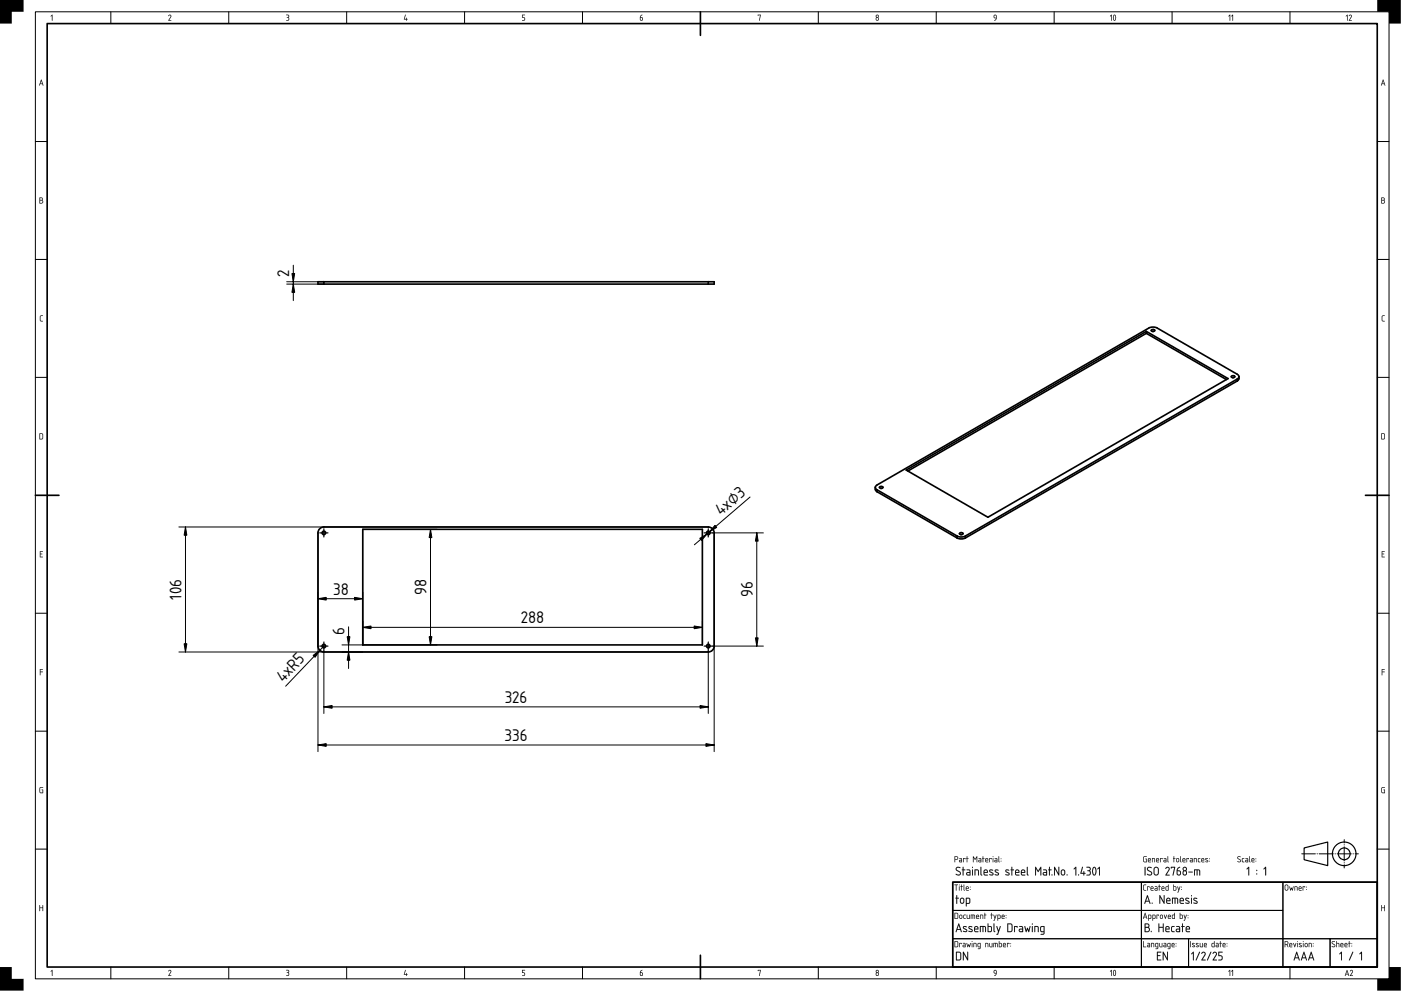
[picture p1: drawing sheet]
<svg xmlns="http://www.w3.org/2000/svg" width="594mm" height="420mm" viewBox="0 0 594 420" stroke-linecap="round" stroke-linejoin="round" font-family="sans-serif">
<defs><g id="words">
<g font-size="6.7">
<text x="122.6" y="117.7" transform="rotate(-90 122.6 117.7)">2</text>
<text x="305.8" y="218.9" transform="rotate(-41 305.8 218.9)">4x⌀3</text>
<text x="76.9" y="254.3" transform="rotate(-90 76.9 254.3)">106</text>
<text x="141.2" y="252.1">38</text>
<text x="180.8" y="252.2" transform="rotate(-90 180.8 252.2)">98</text>
<text x="319.2" y="253.3" transform="rotate(-90 319.2 253.3)">96</text>
<text x="146.1" y="269.4" transform="rotate(-90 146.1 269.4)">6</text>
<text x="220.8" y="264.3">288</text>
<text x="120.2" y="289.5" transform="rotate(-46 120.2 289.5)">4xR5</text>
<text x="214" y="298">326</text>
<text x="214" y="314.1">336</text>
</g>
</g></defs>
<g fill="none" stroke="#000" stroke-width=".7">
<path d="M20 10h564v400h-564zM297 5v10M134.8 119.5h168v1h-168zM137.3 119.5v1M300.3 119.5v1M488.2 139.9a.66 .66 0 0 1 .9-.3 .66 .66 0 0 1 .4 .8l-.9 .1zM486.1 141.3l-101.1 58.4M486.1 141.3l33.9 19.6M486.1 140.5v.8M488.7 140.5h.5M522.2 159.5a.66 .66 0 0 1 .8-.3 .66 .66 0 0 1 .4 .8l-.8 .1zM525.4 159.7l-.1 1.1-.7 .7"/>
<path d="M525.4 159.7l-.8 1M525.4 159.7l-.8-1-33.9-19.6-1.1-.4-1.9 .1-115.8 66.8-.7 1M522.6 160.1h.5M524.6 161.5l-115.2 66.6M524.6 160.7l-115.2 66.6M524.6 160.7v.8M384.3 199.3l101.8-58.8 34.6 20-101.8 58.8zM15 210h10M371.2 206.6v1.1l.7 .8M371.2 206.6l.7 1.1M371.9 208.5l33.9 19.6M371.9 207.7l33.9 19.6"/>
<path d="M371.9 207.7v.8M373 206.5a.66 .66 0 0 1 .8-.3 .66 .66 0 0 1 .4 .8h-.8zM373.4 207.1h.5M579 210h10M135.8 224l1.5-.6 163.6 .1 1.4 .9 .5 1.5v48.6l-.9 1.4-1.6 .5h-163.5l-1.4-.9-.6-1.6v-48l.3-1.1zM153.8 224.4h144v49h-144zM405.8 228.1l1.8 .4 1.8-.4M405.8 227.3l1.8 .4 1.8-.4M405.8 227.3v.8M406.9 226.1a.66 .66 0 0 1 .8-.3 .66 .66 0 0 1 .4 .7l-.8 .1zM407.4 226.6h.5M409.4 227.3v.8"/>
<path d="M404 374h180v36h-180zM297 405v10"/>
<circle cx="137.3" cy="225.9" r=".75"/>
<circle cx="300.3" cy="225.9" r=".75"/>
<circle cx="137.3" cy="273.9" r=".75"/>
<circle cx="300.3" cy="273.9" r=".75"/>
</g>
<g fill="none" stroke="#000" stroke-width=".42">
<path d="M15 5h574v410h-574zM47 5v5M97 5v5M147 5v5M197 5v5M247 5v5M347 5v5M397 5v5M447 5v5M497 5v5M547 5v5M15 60h5"/>
<path d="M584 60h5M15 110h5M121.6 119.5h15.7M124.4 112.5v15M218.8 120h.1M584 110h5M121.6 120.5h15.7M15 160h5M584 160h5M318.1 210.7l-23.6 20.3M75.9 223.4h224.4M78.7 223.4v53"/>
<path d="M134.8 225.9v92.8M153.8 224.4h31.6M182.6 224.4v49M302.1 225.9h21.6M302.8 225.9v92.8M320.9 225.9v48M134.8 253.8h19M153.8 251v22.4M15 260h5M75.9 276.4h224.4M137.3 273.9l-16.2 17M137.3 275.7v26.8"/>
<path d="M145 273.4h40.4M147.8 265.8v17.6M153.8 266h144M297.8 263.2v10.2M300.3 275.7v26.8M302.1 273.9h21.6M584 260h5M137.3 299.7h163M15 310h5M134.8 315.9h168M584 310h5M15 360h5"/>
<path d="M404 374h80v12h-80zM484 374h60v12h-60zM544 374h40v24h-40zM584 360h5M404 398h80v12h-80zM404 386h80v12h-80zM484 398h20v12h-20zM484 386h60v12h-60zM504 398h40v12h-40zM544 398h20v12h-20zM564 398h20v12h-20zM47 410v5"/>
<path d="M97 410v5M147 410v5M197 410v5M247 410v5M347 410v5M397 410v5M447 410v5M497 410v5M547 410v5"/>
</g>
<g fill="#000">
<path d="M0 0h10v5h-5v5h-5zM22 6.3l.3 .1-.2 2.4-.1-2.2-.5 .3zM71.5 6.5a.64 .64 0 0 1 .9-.2 .64 .64 0 0 1 .1 .9l-.8 1.4 .9 .2h-1.2l.9-1.7a.44 .44 0 0 0-.2-.6 .44 .44 0 0 0-.6 .4zM121.4 6.2h.2a.83 .83 0 0 1 .9 .3 .83 .83 0 0 1 0 1 .78 .78 0 0 1 0 1.1 .78 .78 0 0 1-1.1 0 .66 .66 0 0 0 1-.5 .66 .66 0 0 0-.8-.7v-.1a.47 .47 0 0 0 .7-.2 .47 .47 0 0 0-.2-.6zM171.8 6.2l.2 .2-.4 1.6h.6l.1-.5 .1 .5 .4 .2-.4 .1-.1 .5-.1-.5-.9-.1zM221.4 6.3h1.2l-1 .2v.8a.8 .8 0 0 1 1 .5 .8 .8 0 0 1-.6 1l-.6-.1 .6-.1a.54 .54 0 0 0 .4-.6 .54 .54 0 0 0-.5-.5h-.5zM321.4 6.2l1.2 .1-.6 2.5 .3-2.3-.8 .2zM584 0h10v10h-5v-5h-5zM17.1 133.9l1-.2-.9 .5-.1 1.5 1.1 .6h-.9l-.4-.4zM586.1 133.9l1-.2-.9 .5-.1 1.5 1.1 .6h-.9l-.4-.4zM16.9 233.7h1.3l-1.1 .3v.8l.8 .1-.8 .1v1l1.1 .3h-1.3zM585.9 233.7h1.3l-1.1 .3v.8l.8 .1-.8 .1v1l1.1 .3h-1.3z"/>
<path d="M16.9 283.7l1.3 .1-1 .2v.7l1 .2-1 .1-.2 1.3zM585.9 283.7l1.3 .1-1 .2v.7l1 .2-1 .1-.2 1.3zM16.9 333.9l1.4-.2-1.1 .3-.2 .4 .2 1.6h.8v-1l-.3-.1 .6-.1v1.5l-1.5-.3zM585.9 333.9l1.4-.2-1.1 .3-.2 .4 .2 1.6h.8v-1l-.3-.1 .6-.1v1.5l-1.5-.3zM16.8 383.8l.2 1h1l.2-1v2.5l-.2-1.3h-1l-.2 1.3zM585.8 383.8l.2 1h1l.2-1v2.5l-.2-1.3h-1l-.2 1.3zM22 411.3l.3 .1-.2 2.4-.1-2.2-.5 .3zM71.5 411.5a.64 .64 0 0 1 .9-.2 .64 .64 0 0 1 .1 .9l-.8 1.4 .9 .2h-1.2l.9-1.7a.44 .44 0 0 0-.2-.6 .44 .44 0 0 0-.6 .4zM121.4 411.2h.2a.83 .83 0 0 1 .9 .3 .83 .83 0 0 1 0 1 .78 .78 0 0 1 0 1.1 .78 .78 0 0 1-1.1 0 .66 .66 0 0 0 1-.5 .66 .66 0 0 0-.8-.7v-.1a.47 .47 0 0 0 .7-.2 .47 .47 0 0 0-.2-.6zM171.8 411.2l.2 .2-.4 1.6h.6l.1-.5 .1 .5 .4 .2-.4 .1-.1 .5-.1-.5-.9-.1zM221.4 411.3h1.2l-1 .2v.8a.8 .8 0 0 1 1 .5 .8 .8 0 0 1-.6 1l-.6-.1 .6-.1a.54 .54 0 0 0 .4-.6 .54 .54 0 0 0-.5-.5h-.5zM321.4 411.2l1.2 .1-.6 2.5 .3-2.3-.8 .2z"/>
<path d="M0 410h5v5h5v5h-10zM584 415h5v-5h5v10h-10z"/>
<path d="M22 6.3l.3 .1-.2 2.4-.1-2.2-.5 .3zM22 6.3l-.5 .6 .5-.3 .1 2.2 .1-2.4z"/>
<path d="M71.5 6.4l.7-.2 .4 .4-.9 1.9 .9 .3h-1.2l1-1.9-.4-.4-.6 .3zM71.6 6.3l-.2 .4h.2a.41 .41 0 0 1 .6-.2 .41 .41 0 0 1 .1 .6l-.9 1.7h1.2l-.9-.2 .8-1.4a.63 .63 0 0 0-.1-.8 .63 .63 0 0 0-.8-.1z"/>
<path d="M121.4 6.2l1.1 .2 .1 .4-.2 .6a.79 .79 0 0 1 .1 1.1 .79 .79 0 0 1-1.1 .1l.8-.2a.67 .67 0 0 0 .1-.7 .67 .67 0 0 0-.7-.3v-.1a.49 .49 0 0 0 .6-.1 .49 .49 0 0 0 .1-.6zM121.4 6.3l.9 .3v.5l-.7 .3 .7 .2a.74 .74 0 0 1-.1 .9 .74 .74 0 0 1-.9 .2 .81 .81 0 0 0 1.2-.2 .81 .81 0 0 0-.2-1.1 .73 .73 0 0 0 .1-1 .73 .73 0 0 0-1-.1z"/>
<path d="M171.8 6.2l.2 .2-.4 1.6h.6l.1-.5 .1 .5 .4 .2-.4 .1-.1 .5-.1-.5-.9-.1zM171.8 6.2l-.5 2 .9 .1 .1 .5 .1-.5 .4-.1-.4-.2v-.4l-.2 .4h-.7z"/>
<path d="M221.4 6.2l1.3 .1-1.1 .2v.8h.6l.4 .4-.1 .9-1.2 .1 .7-.2a.52 .52 0 0 0 .4-.5 .52 .52 0 0 0-.5-.5h-.5zM221.4 6.3v1.2l.9 .1 .1 .6-.2 .3-.8 .2 .6 .1a.79 .79 0 0 0 .6-1 .79 .79 0 0 0-1-.5v-.9l1-.1z"/>
<path d="M271.7 6.6l.6-.3-.7 1a.75 .75 0 0 1 1.1 .2 .75 .75 0 0 1-.3 1 .75 .75 0 0 1-1-.3zM271.6 7.5v.7a.4 .4 0 0 0 .4 .4 .4 .4 0 0 0 .4-.4l-.1-.6z"/>
<path d="M271.6 6.6l.8-.4-.8 1 .7 .1 .3 .4v.7l-.4 .4-.8-.4zM271.7 6.6l-.3 1.6a.74 .74 0 0 0 1 .3 .74 .74 0 0 0 .3-1 .74 .74 0 0 0-1.1-.2l.7-1zM271.6 7.5l.1 1 .6-.1v-.8zM271.6 7.5l.7 .1a.52 .52 0 0 1 .1 .7 .52 .52 0 0 1-.7 .2z"/>
<path d="M321.4 6.2l1.2 .1-.6 2.5 .3-2.3h-.7l-.1 .2zM321.4 6.3l.1 .4 .1-.2h.8l-.4 2.3 .6-2.5z"/>
<path d="M371.5 8a.5 .5 0 0 0 1 0 .5 .5 0 0 0-1 0zM371.6 6.9a.4 .4 0 0 0 .8 0 .4 .4 0 0 0-.8 0zM371.6 6.4a.76 .76 0 0 1 1 .1 .76 .76 0 0 1-.1 1 .76 .76 0 0 1-.1 1.1 .76 .76 0 0 1-1.1-.1 .76 .76 0 0 1 .3-1.1l-.2-.6z"/>
<path d="M371.6 8a.48 .48 0 0 0 .9 0 .48 .48 0 0 0-.9 0zM371.4 8a.51 .51 0 0 1 1 0 .51 .51 0 0 1-1 0zM371.6 6.9a.4 .4 0 0 0 .8 0 .4 .4 0 0 0-.8 0zM371.6 6.9a.41 .41 0 0 1 .8 0 .41 .41 0 0 1-.8 0zM371.6 6.3a.66 .66 0 0 1 .9 .1 .66 .66 0 0 1-.1 1 .77 .77 0 0 1 .2 1.1 .77 .77 0 0 1-1.2 0 .77 .77 0 0 1 .2-1.1l-.3-.6zM371.6 6.4l-.2 1.9 .8 .5 .4-.5-.2-.9 .2-.8-.4-.4z"/>
<path d="M421.5 6.5l.1-.2a.95 .95 0 0 1 1.1 .4 .95 .95 0 0 1-.1 1.1l-.4 .8-.6 .2 .8-1a.83 .83 0 0 1-1-.3 .83 .83 0 0 1 .1-1zM421.5 6.5v1l.9 .2-.7 1.1 .8-.7 .1-1.2-.4-.6zM421.7 6.6a.57 .57 0 0 0 0 .7 .57 .57 0 0 0 .7 .2l-.1-.9zM421.5 7a.48 .48 0 0 1 .9 0 .48 .48 0 0 1-.9 0z"/>
<path d="M421.5 6.5a.83 .83 0 0 1 1.1 0 .83 .83 0 0 1 0 1.1l-.3 .8-.7 .4 .8-1a.82 .82 0 0 1-1-.3 .82 .82 0 0 1 .1-1zM421.7 6.6a.55 .55 0 0 0-.1 .7 .55 .55 0 0 0 .8 .1l-.1-.8z"/>
<path d="M471.2 6.3l.3 .1-.2 2.4-.1-2.2-.5 .3zM471.2 6.3l-.5 .6 .5-.3 .1 2.2 .1-2.4zM472.5 6.5l-.3 1.1 .4 .9 .4-1.3zM472.5 6.5a1.25 1.25 0 0 1 0 2l-.3-1zM472.3 6.3l.7 .1 .3 1.3a.71 .71 0 0 1-.2 .9 .71 .71 0 0 1-.9 0l-.3-1.1zM472.3 6.3l-.3 1.2a.77 .77 0 0 0 .1 .9 .77 .77 0 0 0 .9 .2l.1-1.7-.3-.6z"/>
<path d="M471.2 6.3l.2 .1-.1 2.4-.1-2.2-.5 .3zM472.5 6.5l-.3 1 .3 1a1.26 1.26 0 0 0 0-2zM472.3 6.3a1.2 1.2 0 0 1 .9 1.8 .64 .64 0 0 1-.8 .7 .64 .64 0 0 1-.4-1z"/>
<path d="M521.4 6.3l.3 .1-.2 2.4-.1-2.2-.5 .3zM521.4 6.3l-.5 .6 .5-.3 .1 2.2 .1-2.4zM522.6 6.3l.3 .1-.2 2.4-.1-2.2-.5 .3zM522.6 6.3l-.5 .6 .5-.3 .1 2.2 .1-2.4z"/>
<path d="M521.4 6.3l.3 .1-.2 2.4-.1-2.2-.5 .3zM522.6 6.3l.3 .1-.2 2.4-.1-2.2-.5 .3z"/>
<path d="M571.2 6.3l.3 .1-.2 2.4-.1-2.2-.5 .3zM571.2 6.3l-.5 .6 .5-.3 .1 2.2 .1-2.4zM572.1 6.4l.7-.2 .4 .4-.9 1.9 .9 .3h-1.2l1-1.9-.4-.4-.6 .3zM572.2 6.3l-.2 .4h.2a.41 .41 0 0 1 .6-.2 .41 .41 0 0 1 .1 .6l-.9 1.7h1.2l-.9-.2 .8-1.4a.63 .63 0 0 0-.1-.8 .63 .63 0 0 0-.8-.1z"/>
<path d="M571.2 6.3l.2 .1-.1 2.4-.1-2.2-.5 .3zM572.1 6.5a.64 .64 0 0 1 .9-.2 .64 .64 0 0 1 .1 .9l-.8 1.4 .9 .2h-1.2l.9-1.7a.44 .44 0 0 0-.2-.6 .44 .44 0 0 0-.6 .4z"/>
<path d="M17.4 33.7l.9 2.6-.3-.7h-1l-.2 .7-.2-.1zM17.4 33.8l-.8 2.4 .4-.6h1l.3 .7zM17.5 34.2l-.4 1.2h.8zM17.5 34.2l.4 1.2h-.8z"/>
<path d="M17.4 33.7l.9 2.6-.3-.7h-1l-.2 .7-.2-.1zM17.5 34.2l-.4 1.2h.8z"/>
<path d="M586.4 33.7l.9 2.6-.3-.7h-1l-.2 .7-.2-.1zM586.4 33.8l-.8 2.4 .4-.6h1l.3 .7zM586.5 34.2l-.4 1.2h.8zM586.5 34.2l.4 1.2h-.8z"/>
<path d="M586.4 33.7l.9 2.6-.3-.7h-1l-.2 .7-.2-.1zM586.5 34.2l-.4 1.2h.8z"/>
<path d="M16.8 83.8l.6-.1a.8 .8 0 0 1 .7 1.3 .77 .77 0 0 1 .2 .8 .77 .77 0 0 1-.7 .5h-.8zM17 85v1.1h.5a.52 .52 0 0 0 .5-.6 .52 .52 0 0 0-.5-.5zM17 84v.8h.5a.39 .39 0 0 0 .4-.4 .39 .39 0 0 0-.4-.4z"/>
<path d="M16.8 83.7l1.1 .1 .3 .6-.3 .5a.78 .78 0 0 1 .4 .8 .78 .78 0 0 1-.7 .6h-.8zM16.8 83.8v2.4l.8 .1a.76 .76 0 0 0 .7-.6 .76 .76 0 0 0-.4-.8 .63 .63 0 0 0 .2-.8 .63 .63 0 0 0-.7-.4zM17 85v1.1l.9-.2v-.7zM17 85h.5a.54 .54 0 0 1 .6 .5 .54 .54 0 0 1-.6 .6h-.5zM17 84v.8l.5-.1a.37 .37 0 0 0 .4-.3 .37 .37 0 0 0-.4-.4zM17 84h.5a.41 .41 0 0 1 .4 .4 .41 .41 0 0 1-.4 .4h-.5z"/>
<path d="M585.8 83.8l.6-.1a.8 .8 0 0 1 .7 1.3 .77 .77 0 0 1 .2 .8 .77 .77 0 0 1-.7 .5h-.8zM586 85v1.1h.5a.52 .52 0 0 0 .5-.6 .52 .52 0 0 0-.5-.5zM586 84v.8h.5a.39 .39 0 0 0 .4-.4 .39 .39 0 0 0-.4-.4z"/>
<path d="M585.8 83.7l1.1 .1 .3 .6-.3 .5a.78 .78 0 0 1 .4 .8 .78 .78 0 0 1-.7 .6h-.8zM585.8 83.8v2.4l.8 .1a.76 .76 0 0 0 .7-.6 .76 .76 0 0 0-.4-.8 .63 .63 0 0 0 .2-.8 .63 .63 0 0 0-.7-.4zM586 85v1.1l.9-.2v-.7zM586 85h.5a.54 .54 0 0 1 .6 .5 .54 .54 0 0 1-.6 .6h-.5zM586 84v.8l.5-.1a.37 .37 0 0 0 .4-.3 .37 .37 0 0 0-.4-.4zM586 84h.5a.41 .41 0 0 1 .4 .4 .41 .41 0 0 1-.4 .4h-.5z"/>
<path d="M17.1 133.9l1.1-.2-1 .5v1.5l1 .6h-.9l-.4-.3zM17.1 133.9l-.1 2 .3 .4h.8l-1-.6 .1-1.5 .9-.4z"/>
<path d="M586.1 133.9l1.1-.2-1 .5v1.5l1 .6h-.9l-.4-.3zM586.1 133.9l-.1 2 .3 .4h.8l-1-.6 .1-1.5 .9-.4z"/>
<path d="M17 184v2.1l.8-.1 .2-1.8zM16.8 183.8l1-.1 .5 .5v1.7l-.5 .4h-1z"/>
<path d="M17 184v2.1l.8-.1 .2-1.8zM17 183.9l1 .3v1.4l-.2 .4-.8 .1zM16.8 183.7h1l.5 .5v1.7l-.5 .4h-1.1zM16.8 183.8v2.5l1.1-.1 .4-.5-.1-1.7z"/>
<path d="M586 184v2.1l.8-.1 .2-1.8zM585.8 183.8l1-.1 .5 .5v1.7l-.5 .4h-1z"/>
<path d="M586 184v2.1l.8-.1 .2-1.8zM586 183.9l1 .3v1.4l-.2 .4-.8 .1zM585.8 183.7h1l.5 .5v1.7l-.5 .4h-1.1zM585.8 183.8v2.5l1.1-.1 .4-.5-.1-1.7z"/>
<path d="M16.9 233.7h1.3l-.2 .3h-.9v.8l.8 .1-.8 .1v1h1l.1 .3h-1.3zM16.9 233.8v2.4h1.2l-1-.1v-1.1l.8-.1-.8-.1v-.9l1-.1z"/>
<path d="M585.9 233.7h1.3l-.2 .3h-.9v.8l.8 .1-.8 .1v1h1l.1 .3h-1.3zM585.9 233.8v2.4h1.2l-1-.1v-1.1l.8-.1-.8-.1v-.9l1-.1z"/>
<path d="M16.9 283.7l1.3 .1-1 .2v.7l1 .2-1 .1-.2 1.3zM16.9 283.8l.1 2.5 .1-1.3 1.1-.1-1.1-.1v-.9l1.1-.1z"/>
<path d="M585.9 283.7l1.3 .1-1 .2v.7l1 .2-1 .1-.2 1.3zM585.9 283.8l.1 2.5 .1-1.3 1.1-.1-1.1-.1v-.9l1.1-.1z"/>
<path d="M16.9 333.9l1.4-.2-1.1 .3-.2 .4 .2 1.6h.8v-1l-.4-.1 .7-.1v1.5h-1.1l-.4-.3zM17 333.9l-.2 2.1 1.4 .2v-1.4l-.5 .1 .4 .1v1.1l-.9-.1-.2-1.6 .2-.4 1-.2z"/>
<path d="M585.9 333.9l1.4-.2-1.1 .3-.2 .4 .2 1.6h.8v-1l-.4-.1 .7-.1v1.5h-1.1l-.4-.3zM586 333.9l-.2 2.1 1.4 .2v-1.4l-.5 .1 .4 .1v1.1l-.9-.1-.2-1.6 .2-.4 1-.2z"/>
<path d="M404.7 375l1.5 .1-.6 .2-.2 2.3-.1-2.3zM404.7 375.1l.6 .1 .1 2.4 .1-2.4 .7-.1zM406.7 375.8l.2 .1-.1 1.7zM406.7 375.8l.1 1.8zM406.6 375.2a.2 .2 0 0 1 .4 0 .2 .2 0 0 1-.4 0zM406.7 375.1l.1 .2zM407.5 375l.2 .8 .6 .1-.6 .1-.1 1.6-.1-1.6-.3-.1 .3-.1zM407.5 375.1l-.2 .8 .2 .1 .1 1.6 .1-1.6 .6-.1-.6-.1zM408.6 375l.3 .2 .1 2.4a1.29 1.29 0 0 1-.4-1.7zM408.7 375.1l-.1 2.1 .4 .4zM409.9 376.2l-.1 .4h.8l-.3-.5zM409.8 376.2a.42 .42 0 0 1 .6-.1 .42 .42 0 0 1 .2 .5h-.8zM409.7 375.9a.66 .66 0 0 1 .9 0 .66 .66 0 0 1 .1 .9h-.9v.2l1 .6-1.1-.2zM409.8 376l-.1 1.4 1.1 .2-1-.6v-.2h1l-.2-.8zM411.3 377l.2 .3zM411.3 377l.2 .3zM411.3 375.9l.2 .3zM411.3 376l.2 .2z"/>
<path d="M404.7 375l1.5 .1-.6 .2-.2 2.3-.1-2.3zM406.7 375.8l.2 .1-.1 1.7zM406.6 375.2a.2 .2 0 0 1 .4 0 .2 .2 0 0 1-.4 0zM407.5 375l.2 .8 .6 .1-.6 .1-.1 1.6-.1-1.6-.3-.1zM408.6 375.1l.4 2.5a1.28 1.28 0 0 1-.4-1.7zM409.9 376.2l-.1 .4h.8l-.3-.5zM409.7 375.9a.64 .64 0 0 1 .9 .1 .64 .64 0 0 1 .1 .8h-.9v.2l1 .6-1.1-.2zM411.3 377l.2 .3zM411.3 376l.2 .2z"/>
<path d="M405 363.3v1h.6a.52 .52 0 0 0 .5-.5 .52 .52 0 0 0-.6-.5zM404.8 363.1l.8-.1a.77 .77 0 0 1 .7 .8 .77 .77 0 0 1-.7 .8h-.6l-.2 1zM407 364.9l.1 .4h.6v-.5zM406.8 363.8h.8l.3 .5v1.3h-.8a.52 .52 0 0 1-.5-.5 .52 .52 0 0 1 .5-.5h.6v-.4zM408.4 363.8l1 .1-.1 .4-.7-.3-.1 1.6zM410 363l.2 .8 .5 .1-.5 .1-.1 1.6-.2-1.6-.2-.1zM412.6 363.1l.9 1.1 .9-1.1v2.5l-.3-2-.6 1-.7-1-.2 2zM415.1 364.9l.1 .4h.7v-.5zM415 363.8h.8l.3 .5v1.3h-.8a.52 .52 0 0 1-.5-.5 .52 .52 0 0 1 .5-.5h.6l-.1-.4zM416.7 363l.2 .8 .6 .1-.6 .1-.1 1.6-.1-1.6-.3-.1zM418.1 364.2l-.1 .4h.8l-.2-.5zM418 363.9a.64 .64 0 0 1 .9 .1 .64 .64 0 0 1 0 .8h-.9v.2l1 .6-1.1-.2zM419.5 363.8l1 .1-.1 .4-.6-.3-.2 1.6zM421 363.8l.2 .1-.1 1.7zM421 363.2a.17 .17 0 0 1 .3 0 .17 .17 0 0 1-.3 0zM422 364.9l.1 .4h.6v-.5zM421.8 363.8h.8l.3 .5v1.3h-.8a.52 .52 0 0 1-.5-.5 .52 .52 0 0 1 .5-.5h.6v-.4zM423.4 363.1l.4 2.5a1.28 1.28 0 0 1-.4-1.7zM424.4 365l.2 .3zM424.4 364l.2 .2z"/>
<path d="M405 363.3v1h.6a.51 .51 0 0 0 .4-.5 .51 .51 0 0 0-.5-.5zM405 363.2h.5a.54 .54 0 0 1 .6 .6 .54 .54 0 0 1-.5 .5h-.6zM404.8 363l1.3 .3a.8 .8 0 0 1 .2 .8 .8 .8 0 0 1-.7 .5h-.6v.8l-.2 .2zM404.8 363.1v2.4l.2-1h.8l.4-.4a.75 .75 0 0 0-.6-1.1zM407 364.9l.1 .4h.6v-.5zM406.9 364.9l.8-.1v.6l-.7-.1zM406.8 363.8h.8l.3 .5v1.3h-.8a.54 .54 0 0 1-.5-.5 .54 .54 0 0 1 .5-.6l.6 .1-.1-.4zM406.8 363.8l.9 .4v.4h-.6a.5 .5 0 0 0-.4 .5 .5 .5 0 0 0 .4 .5l.8-.1v-1.2l-.3-.5zM408.4 363.8l1 .1-.1 .4-.7-.3-.1 1.6zM408.4 363.8l.1 1.8 .1-1.6 .7 .3 .1-.4zM410 363l.2 .8 .5 .1-.5 .1-.1 1.6-.2-1.6-.2-.1 .2-.1zM410 363.1l-.3 .8 .3 .1 .1 1.6 .1-1.6 .5-.1-.5-.1zM412.6 363l.9 1.2 .9-1.2v2.6l-.3-.2v-1.8l-.6 1-.7-1v1.8l-.2 .2zM412.6 363.1v2.4l.2-2 .7 1.1 .7-1.1 .1 2v-2.4l-.8 1.1zM415.2 364.9v.4h.7v-.5zM415.1 364.9l.8-.1v.6l-.8-.1zM415 363.8h.8l.3 .5v1.3h-.8a.54 .54 0 0 1-.5-.5 .54 .54 0 0 1 .5-.6l.6 .1-.1-.4zM415 363.8l.8 .4 .1 .4h-.6a.5 .5 0 0 0-.5 .5 .5 .5 0 0 0 .5 .5l.8-.1v-1.2l-.3-.5zM416.7 363l.2 .8 .6 .1-.6 .1-.1 1.6-.1-1.6-.3-.1 .3-.1zM416.7 363.1l-.2 .8 .2 .1 .1 1.6 .1-1.6 .5-.1-.5-.1zM418.1 364.2l-.1 .4h.8l-.2-.5zM418.1 364.2a.42 .42 0 0 1 .5-.1 .42 .42 0 0 1 .2 .5h-.8zM418 363.9a.66 .66 0 0 1 .9 0 .66 .66 0 0 1 0 .9h-.9v.2l1 .6-1.1-.2zM418 364l-.1 1.4 1.1 .2-1-.6v-.2h1l-.1-.8zM419.5 363.8l1.1 .1-.2 .4-.6-.3-.2 1.6zM419.5 363.8l.1 1.8 .1-1.6 .7 .3 .1-.4zM421 363.8l.2 .1-.1 1.7zM421 363.8l.1 1.8zM420.9 363.2a.2 .2 0 0 1 .4 0 .2 .2 0 0 1-.4 0zM421 363.1l.2 .2zM422 364.9l.1 .4h.6v-.5zM421.9 364.9l.8-.1v.6l-.7-.1zM421.8 363.8h.8l.3 .5v1.3h-.8a.54 .54 0 0 1-.5-.5 .54 .54 0 0 1 .5-.6l.6 .1-.1-.4zM421.8 363.8l.9 .4v.4h-.6a.5 .5 0 0 0-.4 .5 .5 .5 0 0 0 .4 .5l.8-.1v-1.2l-.3-.5zM423.4 363l.3 .2 .1 2.4a1.29 1.29 0 0 1-.4-1.7zM423.5 363.1l-.1 2.1 .4 .4zM424.4 365l.2 .3zM424.4 365l.2 .3zM424.4 363.9l.2 .3zM424.4 364l.2 .2z"/>
<path d="M405.5 367.8a1.17 1.17 0 0 1 1.7 .2h-.3a.66 .66 0 0 0-1.1-.1 .66 .66 0 0 0 .2 1.1l.9 .4a.93 .93 0 0 1 .3 1.6 1.25 1.25 0 0 1-1.9-.5l1.4 .3 .4-.5-1.7-1.4zM405.5 367.8a.91 .91 0 0 0 .3 1.5l.9 .4a.64 .64 0 0 1 .3 1 .64 .64 0 0 1-1 .1l-.6-.3v.3a1.05 1.05 0 0 0 1.6 .3 1.05 1.05 0 0 0-.1-1.7l-1.1-.6-.2-.6 .4-.3 1.1 .1 .1-.2-1.1-.3zM408.2 367.5l.4 .2v.9l.7 .2-.7 .2-.2 2.2-.2-2.2-.4-.2 .4-.2zM408.3 367.6l-.1 1.1-.3 .1 .3 .1 .2 2.3 .1-2.3 .8-.1-.8-.1v-1zM410.2 370.2l.1 .6h.9v-.7zM410.1 370.2l1.1-.2v.9l-1.1-.2zM409.9 368.6h1.1l.5 .6v1.9l-1.1 .1a.77 .77 0 0 1-.7-.7 .77 .77 0 0 1 .7-.8h.8l-.1-.5-1.2-.3zM409.9 368.7v.2l1.3 .3v.5h-.8a.72 .72 0 0 0-.7 .8 .72 .72 0 0 0 .7 .7l1.1-.1v-1.9l-.5-.5zM412.2 368.6l.4 .2-.2 2.4zM412.3 368.7l.1 2.5 .1-2.4zM412.2 367.8a.26 .26 0 0 1 .5 0 .26 .26 0 0 1-.5 0zM412.3 367.6l.2 .4zM413.3 368.6h1.3l.4 .4 .1 2.1-.4-.2-.1-1.8-1-.1v2l-.3 .1zM413.3 368.7v2.4l.3-.1v-2.1l1.1 .3 .2 2 .2-1a1.21 1.21 0 0 0-.3-1.4 1.21 1.21 0 0 0-1.5-.1zM415.8 367.5l.3 .2v2.9l.4 .3a.47 .47 0 0 1-.8 .1 .47 .47 0 0 1 0-.7zM415.8 367.6v3l.5 .6-.2-3.5zM417.5 369.2l-.1 .5h1.1l-.2-.6zM417.5 369.2a.59 .59 0 0 1 .8-.2 .59 .59 0 0 1 .2 .8h-1.1zM417.4 368.8a.92 .92 0 0 1 1.2 0 .92 .92 0 0 1 .1 1.3h-1.3l.2 .7 1.3 .2-1.1 .2a1.49 1.49 0 0 1-.4-2.4zM417.4 368.9l-.3 .6 .2 1.5 1.5 .1v-.2l-1.2-.1-.2-.4v-.4h1.4l-.1-1.1-.7-.3zM419.6 368.8l.2-.1a.87 .87 0 0 1 1.3 .4l-.2 .1a.55 .55 0 0 0-.6-.3 .55 .55 0 0 0-.4 .5l1 .5a.68 .68 0 0 1 .4 .9 .68 .68 0 0 1-.9 .4l-1-.4h1.4l.1-.3-1.3-.8zM419.6 368.8v.9l1.4 .8-.3 .3-1.1-.1-.1 .2 1.5 .2a.61 .61 0 0 0 .3-.6 .61 .61 0 0 0-.4-.5l-1.1-.6a.53 .53 0 0 1 .4-.5 .53 .53 0 0 1 .6 .2l.2-.3zM421.9 368.8l.2-.1a.87 .87 0 0 1 1.3 .4l-.2 .1a.55 .55 0 0 0-.6-.3 .55 .55 0 0 0-.4 .5l1 .5a.68 .68 0 0 1 .4 .9 .68 .68 0 0 1-.9 .4l-.9-.4h1.3l.1-.3-1.3-.8zM422 368.8v.9l1.3 .8-.2 .3-1.2-.1-.1 .2 1.5 .2a.61 .61 0 0 0 .3-.6 .61 .61 0 0 0-.4-.5l-1-.6a.53 .53 0 0 1 .3-.5 .53 .53 0 0 1 .6 .2l.2-.3zM426.4 368.8l.2-.1a.87 .87 0 0 1 1.3 .4l-.2 .1a.55 .55 0 0 0-.6-.3 .55 .55 0 0 0-.4 .5l1 .5a.68 .68 0 0 1 .4 .9 .68 .68 0 0 1-.9 .4l-.9-.4h1.3l.1-.3-1.3-.8zM426.5 368.8v.9l1.3 .8-.2 .3-1.2-.1-.1 .2 1.5 .2 .1-1-1.2-.7a.53 .53 0 0 1 .3-.5 .53 .53 0 0 1 .6 .2l.2-.3zM428.9 367.5l.4 .2-.1 .9 .8 .2-.8 .2-.1 2.2-.2-2.2-.4-.2 .4-.2zM428.9 367.6v1.1l-.4 .1 .4 .1 .2 2.3 .1-2.3 .8-.1-.8-.1v-1zM430.9 369.2l-.1 .5h1.1l-.2-.6zM430.9 369.2a.59 .59 0 0 1 .8-.2 .59 .59 0 0 1 .2 .8h-1.1zM430.7 368.8a.92 .92 0 0 1 1.3 0 .92 .92 0 0 1 .1 1.3h-1.3l.2 .7 1.3 .2-1.1 .2a1.49 1.49 0 0 1-.5-2.4zM430.8 368.9l-.3 .6 .1 1.5 1.6 .1v-.2l-1.3-.1-.1-.4v-.4h1.4l-.2-1.1-.6-.3zM433.4 369.2l-.1 .5h1.1l-.3-.6zM433.4 369.2a.59 .59 0 0 1 .7-.2 .59 .59 0 0 1 .3 .8h-1.2zM433.2 368.8a.92 .92 0 0 1 1.3 0 .92 .92 0 0 1 .1 1.3h-1.3l.1 .7 1.4 .2-1.2 .2a1.49 1.49 0 0 1-.4-2.4zM433.2 368.9l-.3 .6 .2 1.5 1.6 .1v-.2l-1.3-.1-.2-.4v-.4h1.5l-.2-1.1-.7-.3zM435.5 367.5l.3 .2v2.9l.3 .3a.47 .47 0 0 1-.7 .1 .47 .47 0 0 1 0-.7zM435.5 367.6v3l.5 .6-.2-3.5zM439 367.5l.3 .1 .9 1.6 1-1.6 .3-.1v3.7l-.3-.2v-2.7l-1 1.5-.9-1.4v2.6l-.3 .2zM439 367.6v3.5l.3-.1v-2.7l.9 1.4 1-1.5v2.8l.3 .1v-3.5l-1.3 1.6zM442.6 370.2l.2 .6h.8v-.7zM442.6 370.2l1.1-.2v.9l-1.1-.2zM442.4 368.6h1.1l.5 .6v1.9l-1.1 .1a.77 .77 0 0 1-.8-.7 .77 .77 0 0 1 .8-.8h.7v-.5l-1.2-.3zM442.4 368.7v.2l1.2 .3 .1 .5h-.8a.72 .72 0 0 0-.7 .8 .72 .72 0 0 0 .7 .7l1.1-.1-.1-1.9-.4-.5zM444.9 367.5l.3 .2v.9l.7 .2-.7 .2-.2 2.2-.2-2.2-.4-.2 .4-.2zM444.9 367.6l-.1 1.1-.3 .1 .3 .1 .2 2.3 .1-2.3 .8-.1-.8-.1v-1zM445.9 371a.27 .27 0 0 1 .5 0 .27 .27 0 0 1-.5 0zM446 370.8l.2 .3zM447 367.5l.3 .1 1.5 2.7v-2.6l.3-.2v3.7l-.3-.1-1.5-2.7v2.6l-.3 .1zM447 367.6v3.5l.3-.1v-2.7l1.8 2.8v-3.5l-.3 .1v2.7l-1.5-2.8zM450.4 369.1l-.2 1.4 .9 .2 .1-1.4zM450.4 369.1h.8l.1 1.1a.59 .59 0 0 1-.5 .7 .59 .59 0 0 1-.6-.6zM450.2 368.8a.92 .92 0 0 1 .9-.1 .92 .92 0 0 1 .6 .7l-.1 1.4-.6 .4-.7-.1-.5-.8zM450.2 368.8l-.3 1.5a.89 .89 0 0 0 .8 .9 .89 .89 0 0 0 .9-.9l-.2-1.4zM452.3 371a.27 .27 0 0 1 .5 0 .27 .27 0 0 1-.5 0zM452.4 370.8l.2 .3zM456 367.6l.4 .1-.2 3.5-.2-3.1-.5 .5-.2-.2zM456 367.6l-.7 .8 .3 .1 .5-.5 .1 3.2 .2-3.5zM457.2 371a.27 .27 0 0 1 .5 0 .27 .27 0 0 1-.5 0zM457.3 370.8l.2 .3zM458.9 367.5l.3 .2-.7 2.4h.9l.2-.8 .2 .8 .5 .2-.5 .1-.2 .8-.2-.7-1.3-.2zM458.9 367.6l-.8 2.7 1.3 .1 .2 .8 .1-.8 .6-.1-.6-.2v-.7h-.2l-.1 .7h-.9l.7-2.4zM460.7 367.5l1.6 .3a.88 .88 0 0 1-.2 1.4l.1-.1a1.2 1.2 0 0 1 .2 1.7 1.2 1.2 0 0 1-1.7 .2l1.3-.3a.84 .84 0 0 0 .1-1.1 .84 .84 0 0 0-1-.3v-.2a.84 .84 0 0 0 .9-1l-1.3-.3zM460.8 367.6v.2h.8a.56 .56 0 0 1 .6 .4 .56 .56 0 0 1-.2 .6l-.9 .3 1.1 .7a.98 .98 0 0 1-.3 1 .98 .98 0 0 1-1.1 .1 1.1 1.1 0 0 0 1.6-.1 1.1 1.1 0 0 0-.3-1.6 1.04 1.04 0 0 0 .1-1.5 1.04 1.04 0 0 0-1.4-.1zM463.9 367.9l-.4 1.6 .5 1.3 .5-.7v-1.2l-.2-.9zM463.9 367.9a2.01 2.01 0 0 1 .5 2.5l-.5 .4-.4-.8v-1.1zM463.6 367.6l1 .2a2.63 2.63 0 0 1-.6 3.4l-.5-.3-.4-1.2zM463.6 367.7a2.58 2.58 0 0 0 .4 3.5l.7-.8 .2-1.5a.98 .98 0 0 0-.3-1 .98 .98 0 0 0-1-.2zM466 367.6l.4 .1-.2 3.5-.1-3.1-.5 .5-.3-.2zM466 367.6l-.7 .8 .3 .1 .5-.5 .1 3.2 .2-3.5z"/>
<path d="M405.5 367.8l.2-.2a1.07 1.07 0 0 1 1.5 .4h-.3a.67 .67 0 0 0-1-.1 .67 .67 0 0 0 .1 1.1l.9 .4a1.07 1.07 0 0 1 .1 1.7 1.07 1.07 0 0 1-1.6-.2l.1-.4a.78 .78 0 0 0 1 .4 .78 .78 0 0 0 .4-1l-1.5-1zM408.3 367.6l.3 .1v.9l.7 .2-.7 .2-.2 2.2-.2-2.2-.4-.2 .4-.2zM410.1 370.2l.2 .6h.9v-.7zM409.9 368.7l1.1-.1 .5 .6v1.9l-1.1 .1a.74 .74 0 0 1-.7-.7 .74 .74 0 0 1 .7-.8h.8l-.1-.5-1.2-.3zM412.3 368.7l.3 .1-.2 2.4zM412.2 367.8a.25 .25 0 0 1 .5 0 .25 .25 0 0 1-.5 0zM413.3 368.7l.1-.1a1.16 1.16 0 0 1 1.7 .7l-.2 1.9-.2-2-1.1-.2-.2 2.2zM415.8 367.6l.3 .1v2.9l.3 .3a.46 .46 0 0 1-.7 .1 .46 .46 0 0 1 .1-.7zM417.5 369.2l-.1 .5h1.1a.58 .58 0 0 0-.2-.7 .58 .58 0 0 0-.8 .2zM417.4 368.8a.92 .92 0 0 1 1.2 .1 .92 .92 0 0 1 .1 1.2h-1.3l.2 .7 1.3 .2-1.1 .2a1.46 1.46 0 0 1-.4-2.4zM419.6 368.8l.2-.1a.69 .69 0 0 1 .7-.2 .69 .69 0 0 1 .4 .6 .56 .56 0 0 0-.6-.2 .56 .56 0 0 0-.4 .5l1 .5a.83 .83 0 0 1-.2 1.4 .83 .83 0 0 1-1.2-.6l1.2 .1 .2-.3-1.3-.8zM422 368.8l.1-.1a.69 .69 0 0 1 .7-.2 .69 .69 0 0 1 .5 .6h-.1a.56 .56 0 0 0-.6-.2 .56 .56 0 0 0-.4 .5l1 .5a.83 .83 0 0 1-.2 1.4 .83 .83 0 0 1-1.2-.6l1.2 .1 .3-.3-1.3-.8zM426.5 368.8l.1-.1a.69 .69 0 0 1 .7-.2 .69 .69 0 0 1 .5 .6h-.1a.56 .56 0 0 0-.6-.2 .56 .56 0 0 0-.4 .5l1 .5a.83 .83 0 0 1-.2 1.4 .83 .83 0 0 1-1.2-.6l1.2 .1 .3-.3-1.3-.8zM428.9 367.6l.3 .1v.9l.8 .2-.8 .2-.1 2.2-.2-2.2-.4-.2 .4-.2zM430.9 369.2l-.1 .5h1.1a.58 .58 0 0 0-.3-.7 .58 .58 0 0 0-.7 .2zM430.7 368.8a.92 .92 0 0 1 1.3 .1 .92 .92 0 0 1 .1 1.2h-1.3l.2 .7 1.3 .2-1.1 .2a1.46 1.46 0 0 1-.5-2.4zM433.4 369.2l-.1 .5h1.1a.58 .58 0 0 0-.3-.7 .58 .58 0 0 0-.7 .2zM433.2 368.8a.92 .92 0 0 1 1.3 .1 .92 .92 0 0 1 .1 1.2h-1.3l.1 .7 1.3 .2-1.1 .2a1.46 1.46 0 0 1-.4-2.4zM435.5 367.6l.3 .1v2.9l.3 .3a.46 .46 0 0 1-.7 .1 .46 .46 0 0 1 0-.7zM439 367.6l1.2 1.6 1.3-1.6v3.5l-.3-.1v-2.7l-1 1.4-.9-1.4v2.7l-.3 .1zM442.6 370.2l.1 .6h.9v-.7zM442.4 368.7l1.1-.1 .5 .6v1.9l-1.1 .1a.74 .74 0 0 1-.8-.7 .74 .74 0 0 1 .8-.8h.7v-.5l-1.2-.3zM444.9 367.6l.3 .1v.9l.7 .2-.7 .2-.2 2.2-.2-2.2-.3-.2 .3-.2zM445.9 370.7h.3v.4h-.3zM447 367.6h.3l1.5 2.7v-2.6l.3-.2v3.6l-1.8-2.7v2.6l-.3 .1zM450.4 369.1l-.2 1.2a.57 .57 0 0 0 .6 .5 .57 .57 0 0 0 .5-.6l-.2-1.1zM450.2 368.8a.92 .92 0 0 1 1.5 .6v.9a.91 .91 0 0 1-1 .9 .91 .91 0 0 1-.9-.9zM452.3 370.7h.3v.4h-.3zM456 367.6l.4 .1-.2 3.5-.2-3.1-.5 .5-.2-.2zM457.2 370.7h.3v.4h-.3zM458.9 367.5l.3 .2-.7 2.4h.9l.2-.7 .2 .7 .5 .2-.5 .1-.2 .8-.2-.7-1.3-.2zM460.8 367.5h.1a1.04 1.04 0 0 1 1.4 .3 1.04 1.04 0 0 1-.2 1.4 1.12 1.12 0 0 1 .3 1.6 1.12 1.12 0 0 1-1.7 .1 .95 .95 0 0 0 1.5-.6 .95 .95 0 0 0-1.1-1.2l.2-.1a.6 .6 0 0 0 .8-.4 .6 .6 0 0 0-.5-.7l-.8-.1zM463.9 367.9l-.4 1.6 .5 1.3a2.01 2.01 0 0 0-.1-2.9zM463.6 367.6a1.35 1.35 0 0 1 1.3 2v.2a.92 .92 0 0 1-.2 1.1 .92 .92 0 0 1-1.2 0l-.4-1.7zM466 367.6l.4 .1-.2 3.5-.2-3.1-.4 .5-.3-.2z"/>
<path d="M405.5 379.5l.4 .2v.9l.7 .2-.7 .2-.2 2.2-.2-2.2-.4-.2 .4-.2zM405.6 379.6l-.1 1.1-.3 .1 .3 .1 .2 2.3 .1-2.3 .8-.1-.8-.1v-1zM407.6 381.1l-.1 1.4 .8 .2 .1-1.4zM407.6 381.1h.8l.2 1.1a.59 .59 0 0 1-.6 .7 .59 .59 0 0 1-.6-.6zM407.4 380.8a.92 .92 0 0 1 .9-.1 .92 .92 0 0 1 .6 .7l-.1 1.4-.6 .4-.7-.1-.5-.8zM407.4 380.8l-.3 1.5a.89 .89 0 0 0 .9 .9 .89 .89 0 0 0 .9-.9l-.3-1.4zM409.9 381v1.8h.9l.2-1.7zM409.9 381l1.2 .2-.2 1.6-1 .1zM409.6 380.7l1.3-.1 .5 .8v1.4l-.5 .4h-1l-.2 1.1zM409.6 380.7v3.5l.3-.1v-.9h.8a1.35 1.35 0 0 0 .7-1.8 1.35 1.35 0 0 0-1.8-.7z"/>
<path d="M405.6 379.6l.3 .1v.9l.7 .2-.7 .2-.2 2.2-.2-2.2-.4-.2 .4-.2zM407.6 381.1l-.2 1.2a.57 .57 0 0 0 .6 .5 .57 .57 0 0 0 .5-.6l-.1-1.1zM407.4 380.8a.92 .92 0 0 1 1.5 .6v.9a.91 .91 0 0 1-.9 .9 .91 .91 0 0 1-.9-.9zM409.9 381v1.8h1l.1-1.6zM409.6 380.7l.2-.1a1.14 1.14 0 0 1 1.6 .8 1.27 1.27 0 0 1-.7 1.8h-.8v1.1h-.3z"/>
<path d="M485 375.2l1-.2-1 .5v1.5l1 .6h-.8l-.4-.4zM486.5 375.8l1 .1-.1 .4-.7-.3-.1 1.6zM488.2 376.2l-.1 .4h.8l-.2-.5zM488.1 375.9a.64 .64 0 0 1 .8 .1 .64 .64 0 0 1 .1 .8h-.9v.2l1 .6-1.1-.2zM489.9 376.9l.1 .4h.6v-.5zM489.7 375.8h.8l.3 .5v1.3h-.8a.52 .52 0 0 1-.5-.5 .52 .52 0 0 1 .5-.5h.6v-.4zM491.5 375l.2 .8 .5 .1-.5 .1-.2 1.6-.1-1.6-.2-.1zM492.8 376.2v.4h.7l-.2-.5zM492.7 375.9a.64 .64 0 0 1 .9 .1 .64 .64 0 0 1 .1 .8h-1v.2l1 .6-1.1-.2zM494.6 376.1l-.1 1.1 .8 .1v-1.3zM494.3 376l1-.2 .2-.8v2.6l-1.2-.3zM497.8 376v1.3h.7l.1-1.1zM497.6 375l.2 .8 1 .3v1l-.3 .5-1-.1zM499.3 375.8l.6 1.3 .4-1.2h.2l-.9 2.5-.4-.1 .5-.8zM501 377l.2 .3zM501 376l.2 .2z"/>
<path d="M484.9 375.2l1.1-.2-1 .5v1.5l1 .6h-.8l-.4-.3zM485 375.2l-.2 2 .4 .4h.8l-1-.6v-1.5l1-.4zM486.5 375.8l1 .1-.1 .4-.7-.3-.1 1.6zM486.5 375.8l.1 1.8 .1-1.6 .7 .3 .1-.4zM488.2 376.2l-.1 .4h.8l-.2-.5zM488.2 376.2a.42 .42 0 0 1 .5-.1 .42 .42 0 0 1 .2 .5h-.8zM488.1 375.9a.66 .66 0 0 1 .9 0 .66 .66 0 0 1 0 .9h-.9v.2l1 .6-1.1-.2zM488.1 376l-.1 1.4 1.1 .2-1-.6v-.2h1l-.1-.8zM489.9 376.9l.1 .4h.6v-.5zM489.9 376.9l.7-.1v.6l-.7-.1zM489.7 375.8h.8l.4 .5-.1 1.3h-.8a.54 .54 0 0 1-.5-.5 .54 .54 0 0 1 .5-.6l.6 .1-.1-.4zM489.7 375.8l.9 .4v.4h-.6a.5 .5 0 0 0-.4 .5 .5 .5 0 0 0 .4 .5l.8-.1v-1.2l-.3-.5zM491.4 375l.3 .8 .5 .1-.5 .1-.2 1.6-.1-1.6-.3-.1 .3-.1zM491.5 375.1l-.3 .8 .2 .1 .1 1.6 .1-1.6 .6-.1-.6-.1zM492.8 376.2v.4h.7l-.2-.5zM492.8 376.2a.42 .42 0 0 1 .6-.1 .42 .42 0 0 1 .1 .5h-.8zM492.7 375.9a.66 .66 0 0 1 .9 0 .66 .66 0 0 1 .1 .9h-1l.1 .2 1 .6-1.2-.2zM492.7 376l-.1 1.4 1.1 .2-1-.6v-.2h1l-.1-.8zM494.6 376.1l-.1 1.1 .8 .1v-1.3zM494.6 376.1l.7-.1v1.4l-.8-.2zM494.3 376l1-.2 .2-.8v2.6l-1.1-.1zM494.4 376l-.1 1.3 1.2 .2v-2.4l-.2 .7zM497.8 376v1.3h.6l.1-1.1zM497.8 376l.8 .2-.1 1.1-.7 .1zM497.6 375l.2 .8 1 .3v1.2l-.3 .3-1-.1zM497.6 375.1v2.4h.9l.3-.4v-1l-1-.3zM499.2 375.8l.7 1.3 .3-1.2h.3l-.9 2.5-.4-.1 .5-.8zM499.3 375.8l.4 1.7-.5 .8 .4 .1 .9-2.5-.6 1.2zM500.9 377l.3 .3zM501 377l.1 .3zM501 375.9l.2 .3zM501 376l.2 .2z"/>
<path d="M485.4 367.6l.3 .1-.1 3.5zM486.6 367.8l.2-.2a1.07 1.07 0 0 1 1.5 .4h-.3a.67 .67 0 0 0-1-.1 .67 .67 0 0 0 .1 1.1l.9 .4a1.07 1.07 0 0 1 .1 1.7 1.07 1.07 0 0 1-1.6-.2l.1-.4a.78 .78 0 0 0 1 .4 .78 .78 0 0 0 .4-1l-1.5-1zM489.8 368.1l-.3 2.1a.75 .75 0 0 0 .8 .6 .75 .75 0 0 0 .7-.7v-1.5a.75 .75 0 0 0-.4-.7 .75 .75 0 0 0-.8 .2zM489.5 367.8a1.11 1.11 0 0 1 1.2-.2 1.11 1.11 0 0 1 .7 1v1.5a1.1 1.1 0 0 1-1.1 1.1 1.1 1.1 0 0 1-1.1-1v-1.9zM494.4 367.8a.92 .92 0 0 1 1.3-.1 .92 .92 0 0 1 .1 1.2l-1.1 2h1.1l.1 .3h-1.7l1.3-2.4a.63 .63 0 0 0-.3-.9 .63 .63 0 0 0-.9 .5zM496.5 367.6l1.8 .1-.9 3.5-.2-.2 .7-3.1h-1.1l-.1 .3zM499.4 368l1-.4-1.1 1.4a1.07 1.07 0 0 1 1.5 1.1 1.07 1.07 0 0 1-1.6 .8l-.3-1.8zM499.3 369.4v.9a.57 .57 0 0 0 .6 .6 .57 .57 0 0 0 .5-.6l-.1-.8zM501.7 370a.7 .7 0 0 0 1.4 0 .7 .7 0 0 0-1.4 0zM501.8 368.4a.6 .6 0 0 0 1.2 0 .6 .6 0 0 0-1.2 0zM501.8 367.7a.93 .93 0 0 1 1.3 .2 .93 .93 0 0 1-.2 1.3 1.09 1.09 0 0 1 .3 1.6 1.09 1.09 0 0 1-1.7 0 1.09 1.09 0 0 1 .3-1.6l-.3-.8zM504 369.6l1.8 .2-1.7 .1zM506.4 368.6h1.7a1.08 1.08 0 0 1 .8 1.6l-.2 1-.2-2-.7-.2v2l-.3 .1-.1-2.1h-.7v2l-.3 .1z"/>
<path d="M485.4 367.6l.4 .1-.2 3.5zM485.4 367.6l.2 3.6 .1-3.5zM486.6 367.8a1.17 1.17 0 0 1 1.7 .2h-.3a.66 .66 0 0 0-1.1-.1 .66 .66 0 0 0 .2 1.1l.9 .4a.93 .93 0 0 1 .3 1.6 1.25 1.25 0 0 1-1.9-.5l1.4 .3 .4-.5-1.7-1.4zM486.6 367.8a.91 .91 0 0 0 .3 1.5l.9 .4a.64 .64 0 0 1 .3 1 .64 .64 0 0 1-1 .1l-.6-.3v.3a1.05 1.05 0 0 0 1.6 .3 1.05 1.05 0 0 0-.1-1.7l-1.1-.6-.2-.6 .4-.3 1.1 .1 .1-.2-1.1-.3zM489.8 368.1l-.2 2.1 .3 .5 1-.2 .1-1.9a.73 .73 0 0 0-.4-.6 .73 .73 0 0 0-.8 .1zM489.8 368l.6-.1 .5 .3 .1 1.9a.77 .77 0 0 1-.7 .8 .77 .77 0 0 1-.8-.7zM489.5 367.8l.8-.3 .8 .3 .3 .5v1.8a1.13 1.13 0 0 1-1.1 1.1 1.13 1.13 0 0 1-1.2-1l.1-1.9zM489.5 367.8l-.3 2.4 .5 .8 .8 .1 .7-.5 .1-2a1.1 1.1 0 0 0-.6-1 1.1 1.1 0 0 0-1.2 .2zM494.4 367.8a.92 .92 0 0 1 1.4 .1l.1 .9-1.2 2.1 1.1-.1 .2 .4h-1.8l1.3-2.4v-.7a.72 .72 0 0 0-1.2 .3l-.2-.2zM494.6 367.7l-.4 .5 .3 .1a.59 .59 0 0 1 .9-.4 .59 .59 0 0 1 .1 .9l-1.3 2.3h1.7l-.1-.2h-1.2l1.2-2a.89 .89 0 0 0-.1-1.1 .89 .89 0 0 0-1.1-.1zM496.5 367.5l1.8 .2-.9 3.5-.2-.2 .7-3.1h-1.1l-.1 .4zM496.6 367.6l.1 .6 .1-.4h1.2l-.6 3.4 .9-3.5zM499.4 368l1-.5-1.1 1.5 1.1 .1 .4 .6v.9l-.7 .6-.7-.1-.4-.5v-1.8zM499.4 368l-.4 .8v1.6a1.01 1.01 0 0 0 1.3 .5 1.01 1.01 0 0 0 .6-1.3 1.01 1.01 0 0 0-1.3-.6h-.3l.2-.6 .9-.8zM499.3 369.4l.2 1.3h.8a.77 .77 0 0 0-.4-1.3zM499.3 369.3h.7l.4 .5a.69 .69 0 0 1-.1 .8 .69 .69 0 0 1-.8 .1zM501.8 370a.68 .68 0 0 0 1.3 0 .68 .68 0 0 0-1.3 0zM502 369.5l.5-.2 .5 .5a.69 .69 0 0 1-.1 .8 .69 .69 0 0 1-.9 .1zM501.8 368.4a.55 .55 0 0 0 1.1 0 .55 .55 0 0 0-1.1 0zM501.8 368.4a.6 .6 0 0 1 1.2 0 .6 .6 0 0 1-1.2 0zM501.8 367.7a.94 .94 0 0 1 1.3 .1 .94 .94 0 0 1-.2 1.4 1.1 1.1 0 0 1 .3 1.6 1.1 1.1 0 0 1-1.7 0 1.1 1.1 0 0 1 .3-1.6l-.4-.8zM501.8 367.7a.94 .94 0 0 0 .1 1.5 1.34 1.34 0 0 0-.1 1.8h1.2a1.33 1.33 0 0 0-.1-1.8 .94 .94 0 0 0 0-1.6zM504 369.6l1.8 .2-1.7 .1zM504 369.6l.1 .3 1.6-.1zM506.4 368.6l2.3 .2 .2 2.4-.4-.2-.1-1.9-.6-.1-.2 2.2-.2-2.2h-.7v2l-.3 .2zM506.4 368.7v2.4l.3-.1v-2.1h.8l.1 2.3 .2-2.3 .7 .2 .1 2 .3-.1a2.13 2.13 0 0 0-.4-2.3z"/>
<path d="M484.9 363.2l1.4-.2-1 .3-.3 .4 .2 1.6h.9v-1l-.5-.1 .7-.1v1.5h-1.1l-.4-.3zM485 363.2l-.1 2.1 1.4 .2v-1.4l-.6 .1 .4 .1v1.1l-.9-.1-.2-1.6 .3-.4 1-.2zM487.1 364.2l-.1 .4h.8l-.2-.5zM487.1 364.2a.42 .42 0 0 1 .5-.1 .42 .42 0 0 1 .2 .5h-.8zM487 363.9a.66 .66 0 0 1 .8 0 .66 .66 0 0 1 .1 .9h-.9v.2l1 .6-1.1-.2zM487 364l-.1 1.4 1.1 .2-1-.6v-.2h1l-.1-.8zM488.5 363.8l1.2 .1v1.7l-.2-.2-.1-1.3-.7-.1v1.4l-.2 .2zM488.5 363.8v1.7l.2-1.5 .8 .1 .1 1.4 .2-.1a1.05 1.05 0 0 0-.9-1.6zM490.6 364.2l-.1 .4h.8l-.3-.5zM490.5 364.2a.42 .42 0 0 1 .6-.1 .42 .42 0 0 1 .2 .5h-.8zM490.4 363.9a.66 .66 0 0 1 .9 0 .66 .66 0 0 1 .1 .9h-.9v.2l1 .6-1.2-.2zM490.4 364v1.4l1.1 .2-1.1-.6v-.2h1.1l-.2-.8zM492 363.8l1 .1-.1 .4-.7-.3-.1 1.6zM492 363.8l.1 1.8 .1-1.6 .7 .3 .1-.4zM493.7 364.9v.4h.7v-.5zM493.6 364.9l.8-.1v.6l-.8-.1zM493.5 363.8h.8l.3 .5v1.3h-.8a.54 .54 0 0 1-.5-.5 .54 .54 0 0 1 .5-.6l.6 .1-.1-.4zM493.5 363.8l.9 .4v.4h-.6a.5 .5 0 0 0-.5 .5 .5 .5 0 0 0 .5 .5l.8-.1v-1.2l-.3-.5zM495.1 363l.3 .2 .1 2.4a1.29 1.29 0 0 1-.4-1.7zM495.1 363.1v2.1l.4 .4zM497.7 363l.2 .8 .5 .1-.5 .1-.1 1.6-.2-1.6-.2-.1 .2-.1zM497.7 363.1l-.3 .8 .3 .1 .1 1.6 .1-1.6 .5-.1-.5-.1zM499.1 364.1l-.1 1 .6 .2 .1-1zM499.1 364.1h.6l.1 .8a.42 .42 0 0 1-.4 .5 .42 .42 0 0 1-.4-.4zM498.5 364.7a.9 .9 0 0 1 1.8 0 .9 .9 0 0 1-1.8 0zM499 363.9l-.2 1.2 .3 .4h.6l.3-1.3-.5-.4zM500.5 363l.3 .2 .1 2.4a1.29 1.29 0 0 1-.4-1.7zM500.5 363.1v2.1l.4 .4zM501.7 364.2l-.1 .4h.8l-.2-.5zM501.7 364.2a.42 .42 0 0 1 .5-.1 .42 .42 0 0 1 .2 .5h-.8zM501.6 363.9a.66 .66 0 0 1 .9 0 .66 .66 0 0 1 .1 .9h-1l.1 .2 1 .6-1.2-.2zM501.6 364l-.1 1.4 1.1 .2-1-.6v-.2h1l-.1-.8zM503.1 363.8l1.1 .1-.2 .4-.6-.3-.2 1.6zM503.2 363.8v1.8l.2-1.6 .6 .3 .1-.4zM504.8 364.9l.1 .4h.6v-.5zM504.8 364.9l.7-.1v.6l-.7-.1zM504.7 363.8h.8l.3 .5v1.3h-.8a.54 .54 0 0 1-.5-.5 .54 .54 0 0 1 .5-.6l.5 .1v-.4zM504.7 363.8l.8 .4v.4h-.5a.5 .5 0 0 0-.5 .5 .5 .5 0 0 0 .5 .5l.7-.1 .1-1.2-.3-.5zM506.3 363.8l1.1 .1 .1 1.7-.3-.2v-1.3l-.7-.1v1.4l-.2 .2zM506.3 363.8v1.7l.2-1.5 .7 .1 .1 1.4 .2-.1a1.05 1.05 0 0 0-.9-1.6zM508.1 363.9l.9-.1-.7 .4a.8 .8 0 0 0-.1 .9 .8 .8 0 0 0 .8 .4l-.5 .1-.5-.3zM508.1 364l-.1 .1a.89 .89 0 0 0-.1 1.1 .89 .89 0 0 0 1 .4l-.1-.2a.73 .73 0 0 1-.7-.8 .73 .73 0 0 1 .9-.7zM509.7 364.2l-.1 .4h.8l-.2-.5zM509.7 364.2a.42 .42 0 0 1 .5-.1 .42 .42 0 0 1 .2 .5h-.8zM509.6 363.9a.66 .66 0 0 1 .9 0 .66 .66 0 0 1 0 .9h-.9v.2l1 .6-1.1-.2zM509.6 364l-.1 1.4 1.1 .2-1-.6v-.2h1l-.1-.8zM511.2 363.9l1 .1-.9 .2 .8 .5a.55 .55 0 0 1-.1 .9 .55 .55 0 0 1-.8-.4l.9-.1-.9-.5zM511.2 363.9v.6l.9 .6-1 .3 1 .1 .2-.5-1-.8 .9-.2zM512.8 365l.2 .3zM512.8 365l.2 .3zM512.8 363.9l.2 .3zM512.8 364l.2 .2z"/>
<path d="M485 363.2l1.3-.2-1 .3-.3 .4 .2 1.6h.9v-1l-.4-.1 .6-.1v1.5l-1.5-.3zM487.1 364.2l-.1 .4h.8l-.2-.5zM487 363.9a.64 .64 0 0 1 .8 .1 .64 .64 0 0 1 .1 .8h-.9v.2l1 .6-1.1-.2zM488.5 363.8h.1a.85 .85 0 0 1 1 .1 .85 .85 0 0 1 .2 1l-.2 .7-.1-1.4-.8-.2-.2 1.6zM490.6 364.2l-.1 .4h.8l-.3-.5zM490.4 363.9a.64 .64 0 0 1 .9 .1 .64 .64 0 0 1 .1 .8h-.9v.2l1 .6-1.1-.2zM492 363.8l1 .1-.1 .4-.7-.3-.1 1.6zM493.6 364.9l.1 .4h.7v-.5zM493.5 363.8h.8l.3 .5v1.3h-.8a.52 .52 0 0 1-.5-.5 .52 .52 0 0 1 .5-.5h.6l-.1-.4zM495.1 363.1l.4 2.5a1.28 1.28 0 0 1-.4-1.7zM497.7 363l.2 .8 .5 .1-.5 .1-.1 1.6-.2-1.6-.2-.1zM499.1 364.1l-.1 .9a.4 .4 0 0 0 .4 .3 .4 .4 0 0 0 .4-.4l-.2-.8zM499 363.9a.64 .64 0 0 1 1 .5l-.1 .9-.8 .2-.4-.5zM500.5 363.1l.4 2.5a1.28 1.28 0 0 1-.4-1.7zM501.7 364.2l-.1 .4h.8l-.2-.5zM501.6 363.9a.64 .64 0 0 1 .9 .1 .64 .64 0 0 1 .1 .8h-1v.2l1 .6-1.1-.2zM503.2 363.8l1 .1-.2 .4-.6-.3-.2 1.6zM504.8 364.9l.1 .4h.6v-.5zM504.7 363.8h.8l.3 .5-.1 1.3h-.7a.52 .52 0 0 1-.5-.5 .52 .52 0 0 1 .5-.5h.5v-.4zM506.3 363.8h.1a.85 .85 0 0 1 1 .1 .85 .85 0 0 1 .1 1l-.1 .7-.2-1.4-.7-.2-.2 1.6zM508.1 363.9l.9 .1a.52 .52 0 0 0-.6 .1 .52 .52 0 0 0-.2 .5v.6l.8 .4a.83 .83 0 0 1-1-.3 .83 .83 0 0 1 0-1zM509.7 364.2l-.1 .4h.8l-.2-.5zM509.6 363.9a.64 .64 0 0 1 .9 .1 .64 .64 0 0 1 0 .8h-.9v.2l1 .6-1.1-.2zM511.2 363.9l1 .1-.9 .2 .8 .5a.55 .55 0 0 1-.1 .9 .55 .55 0 0 1-.8-.4l.9-.1-.9-.6zM512.8 365l.2 .3zM512.8 364l.2 .2z"/>
<path d="M486.4 379.5l.3 .1 1.1 3.3-.1 .3-.5-.9h-1.3l-.4 .9-.3-.2zM486.5 379.6l-1.2 3.4 .3 .1 .2-.9h1.4l.5 1zM486.5 380.3l-.5 1.6h1.1zM486.5 380.2l.6 1.7h-1.2zM488.4 383a.27 .27 0 0 1 .5 0 .27 .27 0 0 1-.5 0zM488.4 382.8l.3 .3zM491.6 379.5l.4 .1 1.5 2.7v-2.6l.3-.2v3.7l-.4-.1-1.4-2.7v2.6l-.4 .1zM491.7 379.6v3.5l.2-.1v-2.7l1.9 2.8v-3.5l-.3 .1v2.7l-1.5-2.8zM495 381.2l-.1 .5h1.1l-.3-.6zM495 381.2a.59 .59 0 0 1 .7-.2 .59 .59 0 0 1 .3 .8h-1.2zM494.8 380.8a.93 .93 0 0 1 1.3 0 .93 .93 0 0 1 .1 1.3h-1.3l.1 .7 1.4 .2-1.2 .2a1.49 1.49 0 0 1-.4-2.4zM494.8 380.9l-.3 .6 .2 1.5 1.6 .1v-.2l-1.3-.1-.2-.4v-.4h1.5l-.2-1.1-.7-.3zM497 380.6l2.3 .2 .2 2.4-.3-.2-.1-1.9-.7-.1-.1 2.2-.2-2.2h-.8l.1 2-.4 .2zM497.1 380.7l-.1 2.4 .3-.1v-2.1h.8l.2 2.3 .1-2.3 .7 .2 .2 2 .2-.1a2.13 2.13 0 0 0-.4-2.3zM500.7 381.2l-.1 .5h1.1l-.3-.6zM500.7 381.2a.59 .59 0 0 1 .7-.2 .59 .59 0 0 1 .3 .8h-1.2zM500.5 380.8a.93 .93 0 0 1 1.3 0 .93 .93 0 0 1 .1 1.3h-1.3l.1 .7 1.4 .2-1.2 .2a1.49 1.49 0 0 1-.4-2.4zM500.5 380.9l-.3 .6 .2 1.5 1.6 .1v-.2l-1.3-.1-.2-.4v-.4h1.5l-.2-1.1-.7-.3zM502.7 380.8l.2-.1a.87 .87 0 0 1 1.3 .4l-.2 .1a.55 .55 0 0 0-.6-.3 .55 .55 0 0 0-.4 .5l1 .5a.68 .68 0 0 1 .4 .9 .68 .68 0 0 1-.9 .4l-.9-.4h1.3l.1-.3-1.3-.8zM502.8 380.8v.9l1.3 .8-.2 .3-1.1-.1-.1 .2 1.4 .2a.61 .61 0 0 0 .3-.6 .61 .61 0 0 0-.4-.5l-1-.6a.53 .53 0 0 1 .3-.5 .53 .53 0 0 1 .6 .2l.2-.3zM505.1 380.6l.3 .2-.2 2.4zM505.1 380.7l.1 2.5 .2-2.4zM505 379.8a.26 .26 0 0 1 .5 0 .26 .26 0 0 1-.5 0zM505.1 379.6l.2 .4zM506.2 380.8l.1-.1a.87 .87 0 0 1 1.3 .4l-.2 .1a.55 .55 0 0 0-.6-.3 .55 .55 0 0 0-.4 .5l1.1 .5a.68 .68 0 0 1 .3 .9 .68 .68 0 0 1-.8 .4l-1-.4h1.4l.1-.3-1.3-.8zM506.2 380.8v.9l1.3 .8-.2 .3-1.1-.1-.1 .2 1.4 .2a.61 .61 0 0 0 .3-.6 .61 .61 0 0 0-.4-.5l-1-.6a.53 .53 0 0 1 .4-.5 .53 .53 0 0 1 .6 .2l.1-.3z"/>
<path d="M486.4 379.5l.3 .1 1.1 3.3-.1 .3-.5-.9h-1.3l-.4 .9-.3-.2zM486.5 380.3l-.5 1.6h1.1zM488.4 382.7h.3v.4h-.3zM491.7 379.6h.3l1.5 2.7v-2.6l.3-.2v3.6l-1.8-2.7v2.6l-.3 .1zM495 381.2l-.1 .5h1.1a.58 .58 0 0 0-.3-.7 .58 .58 0 0 0-.7 .2zM494.8 380.8a.92 .92 0 0 1 1.2 .1 .92 .92 0 0 1 .2 1.2h-1.3l.1 .7 1.3 .2-1.1 .2a1.46 1.46 0 0 1-.4-2.4zM497 380.6h1.8a1.08 1.08 0 0 1 .8 1.6l-.2 1-.2-2-.8-.2v2l-.3 .1v-2.1h-.8v2l-.3 .1zM500.7 381.2l-.1 .5h1.1a.58 .58 0 0 0-.3-.7 .58 .58 0 0 0-.7 .2zM500.5 380.8a.92 .92 0 0 1 1.2 .1 .92 .92 0 0 1 .2 1.2h-1.3l.1 .7 1.3 .2-1.1 .2a1.46 1.46 0 0 1-.4-2.4zM502.8 380.8l.1-.1a.69 .69 0 0 1 .7-.2 .69 .69 0 0 1 .5 .6h-.1a.56 .56 0 0 0-.6-.2 .56 .56 0 0 0-.4 .5l1 .5a.83 .83 0 0 1-.2 1.4 .83 .83 0 0 1-1.2-.6l1.3 .1 .2-.3-1.3-.8zM505.1 380.7l.3 .1-.2 2.4zM505 379.8a.25 .25 0 0 1 .5 0 .25 .25 0 0 1-.5 0zM506.2 380.8l.1-.1a.69 .69 0 0 1 .8-.2 .69 .69 0 0 1 .4 .6h-.1a.56 .56 0 0 0-.6-.2 .56 .56 0 0 0-.4 .5l1.1 .5a.83 .83 0 0 1-.2 1.4 .83 .83 0 0 1-1.2-.6l1.2 .1 .2-.3-1.3-.8z"/>
<path d="M524.8 363.2h1.3l-.3 .2a.46 .46 0 0 0-.7-.1 .46 .46 0 0 0 .1 .7l1 .7-.3 .8-1.2-.2 .1-.2 1 .2 .1-.4-1.2-1zM524.9 363.2l-.2 .7 1 .7a.44 .44 0 0 1 .2 .6 .44 .44 0 0 1-.6 .1l-.5-.2v.2a.74 .74 0 0 0 1.1 .2 .74 .74 0 0 0-.1-1.2l-.8-.4-.1-.4 1.1-.3zM526.7 363.9l.9-.1-.7 .4a.8 .8 0 0 0-.1 .9 .8 .8 0 0 0 .9 .4l-.6 .1-.5-.3zM526.8 364l-.1 .1a.89 .89 0 0 0-.1 1.1 .89 .89 0 0 0 1 .4l-.1-.2a.73 .73 0 0 1-.7-.8 .73 .73 0 0 1 .8-.7zM528.3 364.9l.1 .4h.6v-.5zM528.3 364.9l.7-.1v.6l-.7-.1zM528.1 363.8h.9l.3 .5-.1 1.3h-.7a.54 .54 0 0 1-.5-.5 .54 .54 0 0 1 .5-.6l.5 .1v-.4zM528.2 363.8l.8 .4v.4h-.5a.5 .5 0 0 0-.5 .5 .5 .5 0 0 0 .5 .5l.7-.1v-1.2l-.2-.5zM529.8 363l.2 .2 .1 2.4a1.29 1.29 0 0 1-.4-1.7zM529.8 363.1v2.1l.3 .4zM531 364.2l-.1 .4h.8l-.2-.5zM531 364.2a.42 .42 0 0 1 .5-.1 .42 .42 0 0 1 .2 .5h-.8zM530.9 363.9a.66 .66 0 0 1 .8 0 .66 .66 0 0 1 .1 .9h-.9v.2l1 .6-1.1-.2zM530.9 364l-.1 1.4 1.1 .2-1-.6v-.2h1l-.1-.8zM532.4 365l.3 .3zM532.5 365l.1 .3zM532.4 363.9l.3 .3zM532.5 364l.1 .2z"/>
<path d="M524.9 363.2h1.2l-.3 .1a.47 .47 0 0 0-.7 0 .47 .47 0 0 0 .1 .7l.6 .3a.69 .69 0 0 1 .1 1.2 .69 .69 0 0 1-1.1-.4l.1 .1a.52 .52 0 0 0 .7 .2 .52 .52 0 0 0 .2-.7l-1-.6zM526.7 363.9l.9 .1a.52 .52 0 0 0-.6 .1 .52 .52 0 0 0-.1 .5v.6l.7 .4a.83 .83 0 0 1-1-.3 .83 .83 0 0 1 0-1zM528.3 364.9l.1 .4h.6v-.5zM528.1 363.8h.9l.3 .5-.1 1.3h-.7a.52 .52 0 0 1-.5-.5 .52 .52 0 0 1 .5-.5h.5v-.4zM529.8 363.1l.3 2.5a1.28 1.28 0 0 1-.4-1.7zM531 364.2l-.1 .4h.8l-.2-.5zM530.9 363.9a.64 .64 0 0 1 .8 .1 .64 .64 0 0 1 .1 .8h-.9v.2l1 .6-1.1-.2zM532.4 365l.2 .3zM532.4 364l.2 .2z"/>
<path d="M529.3 367.6l.4 .1-.2 3.5-.1-3.1-.5 .5-.3-.2zM529.3 367.6l-.7 .8 .3 .1 .5-.5 .1 3.2 .2-3.5zM532.8 370.3l.3 .1-.1 .4-.2-.1zM532.8 370.3l.2 .4zM532.7 369.1a.26 .26 0 0 1 .5 0 .26 .26 0 0 1-.5 0zM532.8 368.9l.2 .3zM536.5 367.6l.4 .1-.2 3.5-.2-3.1-.5 .5-.3-.2zM536.5 367.6l-.7 .8 .3 .1 .4-.5 .2 3.2 .1-3.5z"/>
<path d="M529.3 367.6l.4 .1-.2 3.5-.2-3.1-.4 .5-.3-.2zM532.8 370.3h.2v.4h-.2zM532.8 368.9h.3v.4l-.3-.1zM536.5 367.6l.4 .1-.2 3.5-.2-3.1-.5 .5-.2-.2z"/>
<path d="M545.2 375.4l-.2 1.5a.52 .52 0 0 0 .6 .4 .52 .52 0 0 0 .5-.5l-.1-1.3zM545 375.2a.77 .77 0 0 1 .8-.1 .77 .77 0 0 1 .5 .7v1a.77 .77 0 0 1-.7 .8 .77 .77 0 0 1-.8-.7zM546.8 375.8l.5 1.2 .3-.7 .4 .7 .5-1.2-.4 1.8-.5-.8-.4 .8zM548.9 375.8h.1a.85 .85 0 0 1 1 .1 .85 .85 0 0 1 .2 1l-.1 .7-.2-1.4-.7-.2-.3 1.6zM551 376.2l-.1 .4h.8l-.2-.5zM550.9 375.9a.64 .64 0 0 1 .8 .1 .64 .64 0 0 1 .1 .8h-.9v.2l1 .6-1.1-.2zM552.4 375.8l1 .1-.1 .4-.7-.3-.1 1.6zM553.9 377l.2 .3zM553.9 376l.2 .2z"/>
<path d="M545.2 375.4l-.1 1.6 .6 .3 .3-.3v-1.4l-.3-.3zM545.2 375.4l.8 .1 .1 1.3a.54 .54 0 0 1-.5 .6 .54 .54 0 0 1-.6-.5zM545 375.2l.5-.2 .6 .2 .2 1.6a.79 .79 0 0 1-.7 .8 .79 .79 0 0 1-.9-.7zM545 375.2l-.2 1.7 .4 .6 .5 .1 .5-.4 .1-1.4a.77 .77 0 0 0-.5-.7 .77 .77 0 0 0-.8 .1zM546.7 375.8l.6 1.2 .3-.7 .4 .7 .5-1.2-.4 1.8-.5-.8-.4 .8zM546.8 375.8l.4 1.8 .4-.9 .5 .9 .4-1.8-.5 1.3-.4-.8-.3 .8zM548.9 375.8l1.2 .1 .1 1.7-.3-.2v-1.3l-.7-.1v1.4l-.3 .2zM549 375.8v1.7l.1-1.5 .8 .1 .1 1.4 .2-.1a1.05 1.05 0 0 0-.9-1.6zM551 376.2l-.1 .4h.8l-.2-.5zM551 376.2a.42 .42 0 0 1 .5-.1 .42 .42 0 0 1 .2 .5h-.8zM550.9 375.9a.66 .66 0 0 1 .8 0 .66 .66 0 0 1 .1 .9h-.9v.2l1 .6-1.1-.2zM550.9 376l-.1 1.4 1.1 .2-1-.6v-.2h1l-.1-.8zM552.4 375.8l1 .1-.1 .4-.7-.3-.1 1.6zM552.4 375.8l.1 1.8 .1-1.6 .7 .3 .1-.4zM553.9 377l.2 .3zM553.9 377l.2 .3zM553.9 375.9l.2 .3zM553.9 376l.2 .2z"/>
<path d="M16.7 383.7l.3 .2v.9h1v-.9l.3-.2v2.6l-.3-.1v-1.2h-1v1.2l-.3 .1zM16.8 383.8v2.5l.2-1.3h1.1l.1 1.3v-2.5l-.1 1h-1.1z"/>
<path d="M405 387.3v2.1l.8-.1 .2-1.8zM404.8 387.1l1.1-.1 .4 .5v1.7l-.4 .4h-1.1zM407.2 388.1l-.2 .9a.4 .4 0 0 0 .4 .3 .4 .4 0 0 0 .4-.4l-.1-.8zM407 387.9a.64 .64 0 0 1 1.1 .5l-.1 .9-.9 .2-.3-.5zM408.6 387.9l.9 .1a.52 .52 0 0 0-.6 .1 .52 .52 0 0 0-.1 .5v.6l.7 .4a.83 .83 0 0 1-1-.3 .83 .83 0 0 1 0-1zM410 387.8l.4 1.5h.6v-1.4h.2v1.7h-.8a1.3 1.3 0 0 1-.4-1.8zM411.7 387.8h.1a1.21 1.21 0 0 1 1.7 .5l-.2 1.3-.1-1.4-.5-.2-.1 1.6-.2-1.6h-.5l-.1 1.6zM414.2 388.2v.4h.7l-.2-.5zM414.1 387.9a.64 .64 0 0 1 .9 .1 .64 .64 0 0 1 .1 .8h-.9v.2l1 .6-1.2-.2zM415.7 387.8h.1a.85 .85 0 0 1 1 .1 .85 .85 0 0 1 .1 1l-.1 .7-.2-1.4-.7-.2-.2 1.6zM417.5 387.1l.2 .7 .6 .1-.6 .1-.1 1.6-.1-1.6-.3-.1zM420.3 387.1l.2 .7 .5 .1-.5 .1-.1 1.6-.2-1.6-.2-.1zM421.3 387.8l.6 1.3 .4-1.2h.2l-.9 2.5-.3-.1 .5-.8zM423.2 388v1.4l.7-.1 .1-1.1zM423 387.8a.94 .94 0 0 1 1.3 .8 .94 .94 0 0 1-1.1 1l-.1 .8zM425.1 388.2l-.1 .4h.8l-.3-.5zM424.9 387.9a.64 .64 0 0 1 .9 .1 .64 .64 0 0 1 .1 .8h-.9v.2l1 .6-1.1-.2zM426.5 389l.2 .3zM426.5 388l.2 .2z"/>
<path d="M405 387.3v2.1l.8-.1 .2-1.8zM405 387.2l1 .3 .1 1.4-.3 .4-.8 .1zM404.8 387h1.1l.4 .5v1.7l-.4 .4h-1.1zM404.8 387.1v2.5l1.1-.1 .4-.5-.1-1.7zM407.2 388.1l-.1 1 .6 .2 .1-1zM407.2 388.1h.5l.1 .8a.42 .42 0 0 1-.4 .5 .42 .42 0 0 1-.4-.4zM406.5 388.7a.9 .9 0 0 1 1.8 0 .9 .9 0 0 1-1.8 0zM407 387.9l-.2 1.2 .3 .4h.6l.3-1.3-.4-.4zM408.6 387.9l.9-.1-.7 .4a.8 .8 0 0 0-.1 .9 .8 .8 0 0 0 .8 .4l-.5 .1-.5-.3zM408.7 388l-.1 .1a.89 .89 0 0 0-.1 1.1 .89 .89 0 0 0 1 .4l-.1-.2a.73 .73 0 0 1-.7-.8 .73 .73 0 0 1 .8-.7zM409.9 387.8l.3 .1v1.3l.7 .1v-1.4l.3-.1v1.8l-1.2-.1zM410 387.8l-.1 .1a1.25 1.25 0 0 0 .5 1.7h.8v-1.7l-.2 1.5h-.6zM411.7 387.8l1.6 .1 .1 1.7-.2-.2-.1-1.3-.4-.1-.1 1.6-.2-1.6h-.5v1.5l-.2 .1zM411.7 387.8v1.7l.2-1.5h.5l.2 1.6 .1-1.6 .4 .1 .1 1.4 .2-.1a1.19 1.19 0 0 0-.1-1.5 1.19 1.19 0 0 0-1.5-.1zM414.2 388.2v.4h.7l-.2-.5zM414.2 388.2a.42 .42 0 0 1 .6-.1 .42 .42 0 0 1 .1 .5h-.8zM414.1 387.9a.66 .66 0 0 1 .9 0 .66 .66 0 0 1 .1 .9h-.9v.2l1 .6-1.2-.2zM414.1 388l-.1 1.4 1.1 .2-1-.6v-.2h1l-.1-.8zM415.7 387.8l1.1 .1 .1 1.7-.3-.2v-1.3l-.7-.1v1.4l-.2 .2zM415.7 387.8v1.7l.2-1.5 .7 .1 .1 1.4 .2-.1a1.05 1.05 0 0 0-.9-1.6zM417.5 387l.2 .8 .6 .1-.6 .1-.1 1.6-.1-1.6-.3-.1 .3-.1zM417.5 387.1l-.2 .8 .2 .1 .1 1.6 .1-1.6 .6-.1-.6-.1zM420.3 387l.2 .8 .5 .1-.5 .1-.1 1.6-.2-1.6-.2-.1 .2-.1zM420.3 387.1l-.3 .8 .2 .1 .2 1.6 .1-1.6 .5-.1-.5-.1zM421.3 387.8l.6 1.3 .4-1.2h.3l-1 2.5-.4-.1 .6-.8zM421.3 387.8l.5 1.7-.5 .8 .3 .1 .9-2.5-.6 1.2zM423.2 388v1.4l.7-.1v-1.2zM423.2 388l.8 .2-.1 1.1-.7 .1zM423 387.8h1l.3 .5-.1 1.1-1 .2-.1 .8zM423 387.8v2.5l.2-.7 .8-.1 .2-.5a.88 .88 0 0 0-.1-1 .88 .88 0 0 0-1.1-.2zM425.1 388.2l-.1 .4h.8l-.3-.5zM425 388.2a.42 .42 0 0 1 .6-.1 .42 .42 0 0 1 .2 .5h-.9zM424.9 387.9a.66 .66 0 0 1 .9 0 .66 .66 0 0 1 .1 .9h-.9v.2l1 .6-1.2-.2zM424.9 388v1.4l1.1 .2-1.1-.6v-.2h1.1l-.2-.8zM426.5 389l.2 .3zM426.5 389l.2 .3zM426.5 387.9l.2 .3zM426.5 388l.2 .2z"/>
<path d="M406.4 391.5l.3 .1 1.1 3.3-.1 .3-.5-.9h-1.3l-.4 .9-.3-.2zM406.5 391.6l-1.2 3.4 .3 .1 .2-.9h1.4l.5 1zM406.5 392.3l-.5 1.6h1.1zM406.5 392.2l.6 1.7h-1.2zM408.5 392.8l.1-.1a.87 .87 0 0 1 1.3 .4l-.2 .1a.55 .55 0 0 0-.5-.3 .55 .55 0 0 0-.5 .5l1.1 .5a.68 .68 0 0 1 .3 .9 .68 .68 0 0 1-.8 .4l-1-.4h1.4l.1-.3-1.3-.8zM408.5 392.8v.9l1.3 .8-.2 .3-1.1-.1-.1 .2 1.5 .2a.61 .61 0 0 0 .2-.6 .61 .61 0 0 0-.4-.5l-1-.6a.53 .53 0 0 1 .4-.5 .53 .53 0 0 1 .6 .2l.1-.3zM410.8 392.8l.1-.1a.87 .87 0 0 1 1.4 .4l-.2 .1a.55 .55 0 0 0-.6-.3 .55 .55 0 0 0-.4 .5l1 .5a.68 .68 0 0 1 .4 .9 .68 .68 0 0 1-.9 .4l-1-.4h1.4l.1-.3-1.3-.8zM410.8 392.8v.9l1.4 .8-.3 .3-1.1-.1-.1 .2 1.5 .2a.61 .61 0 0 0 .3-.6 .61 .61 0 0 0-.4-.5l-1.1-.6a.53 .53 0 0 1 .4-.5 .53 .53 0 0 1 .6 .2l.2-.3zM413.5 393.2l-.1 .5h1.1l-.2-.6zM413.5 393.2a.59 .59 0 0 1 .8-.2 .59 .59 0 0 1 .2 .8h-1.1zM413.4 392.8a.93 .93 0 0 1 1.2 0 .93 .93 0 0 1 .1 1.3h-1.3l.2 .7 1.3 .2-1.1 .2a1.49 1.49 0 0 1-.4-2.4zM413.4 392.9l-.3 .6 .2 1.5 1.5 .1v-.2l-1.2-.1-.2-.4v-.4h1.4l-.1-1.1-.7-.3zM415.6 392.6l2.3 .2 .2 2.4-.4-.2-.1-1.9-.6-.1-.2 2.2-.2-2.2h-.7v2l-.3 .2zM415.6 392.7v2.4l.3-.1v-2.1h.8l.1 2.3 .2-2.3 .7 .2 .1 2 .3-.1a2.13 2.13 0 0 0-.4-2.3zM419.1 393v1.8h1l.1-1.6zM419.1 392.9l1.2 .3a1.26 1.26 0 0 1-.5 1.7h-.7zM418.8 391.5l.4 .2-.1 .9h1l.5 .4v1.7l-.3 .4-1.5-.1zM418.8 391.6v3.4l1.4 .1 .4-.4v-1.6l-.5-.4-1-.1v-.9zM421.3 391.5l.4 .2v2.9l.3 .3a.47 .47 0 0 1-.7 .1 .47 .47 0 0 1 0-.7zM421.4 391.6l-.1 3 .5 .6-.2-3.5zM422.5 392.7l.4 .1 .5 1.7 .6-1.7h.4l-1.4 3.5-.5-.2 .4-.1 .3-.9zM422.6 392.7l.7 2.4-.4 .9-.4 .1 .5 .2 1.3-3.5h-.3l-.6 1.8zM427.5 391.9v2.9h1.2l.3-.5-.1-2.1-.3-.3zM427.5 391.8l1.4 .3 .1 2.2a.93 .93 0 0 1-1.4 .6zM427.2 391.5h1.5l.6 .7v2.4l-.6 .6h-1.5zM427.2 391.6v3.5h1.5l.6-.5v-2.4l-.6-.6zM430.1 392.6l1.4 .2-.2 .6-.2-.4h-.7l-.2 2.2zM430.1 392.7l.1 2.5 .2-2.3h.8l.1 .4 .2-.5zM432.5 394.2l.1 .6h.9v-.7zM432.4 394.2l1.1-.2v.9l-1.1-.2zM432.2 392.6h1.1l.5 .6v1.9l-1.1 .1a.77 .77 0 0 1-.7-.7 .77 .77 0 0 1 .7-.8h.8l-.1-.5-1.2-.3zM432.2 392.7v.2l1.3 .3v.5h-.8a.72 .72 0 0 0-.7 .8 .72 .72 0 0 0 .7 .7l1.1-.1v-1.9l-.5-.5zM434.4 392.7l.4 .1 .4 1.6 .5-1.1 .5 1.1 .4-1.6 .3-.2-.5 2.6-.4-.2-.3-1-.4 1.1-.3 .1zM434.5 392.7l.5 2.4 .7-1.1 .6 1.1 .6-2.4-.7 1.8-.5-1.1-.5 1.1zM437.6 392.6l.4 .2-.2 2.4zM437.6 392.7l.2 2.5 .1-2.4zM437.5 391.8a.3 .3 0 0 1 .6 0 .3 .3 0 0 1-.6 0zM437.6 391.6l.3 .4zM438.6 392.6h1.3l.5 .4v2.1l-.3-.2-.1-1.8-1-.1v2l-.4 .1zM438.7 392.7v2.4l.2-.1v-2.1l1.2 .3 .2 2 .1-1a1.21 1.21 0 0 0-.2-1.4 1.21 1.21 0 0 0-1.5-.1zM441.6 393.1l-.1 1.5 1.1 .2v-1.8zM441.5 393.1l1.1-.1v1.9l-1.1-.1zM441.3 392.8l1.4-.2 .2 .2-.1 3.2-1.4 .3-.1-.3a.92 .92 0 0 0 1.2-.8 1.09 1.09 0 0 1-1.2-.1 1.09 1.09 0 0 1-.2-1.3zM441.3 392.9v2.1l1.3 .2a1.1 1.1 0 0 1-1.3 .9l1.1 .2 .5-.7-.1-2.9z"/>
<path d="M406.4 391.5l.3 .1 1.1 3.3-.1 .3-.5-.9h-1.3l-.4 .9-.3-.2zM406.5 392.3l-.5 1.6h1.1zM408.5 392.8l.1-.1a.69 .69 0 0 1 .8-.2 .69 .69 0 0 1 .4 .6h-.1a.56 .56 0 0 0-.6-.2 .56 .56 0 0 0-.4 .5l1.1 .5a.83 .83 0 0 1-.2 1.4 .83 .83 0 0 1-1.2-.6l1.2 .1 .2-.3-1.3-.8zM410.8 392.8l.2-.1a.69 .69 0 0 1 .7-.2 .69 .69 0 0 1 .4 .6 .56 .56 0 0 0-.6-.2 .56 .56 0 0 0-.5 .5l1.1 .5a.83 .83 0 0 1-.2 1.4 .83 .83 0 0 1-1.2-.6l1.2 .1 .2-.3-1.3-.8zM413.5 393.2l-.1 .5h1.1a.58 .58 0 0 0-.2-.7 .58 .58 0 0 0-.8 .2zM413.4 392.8a.92 .92 0 0 1 1.2 .1 .92 .92 0 0 1 .1 1.2h-1.3l.2 .7 1.3 .2-1.1 .2a1.46 1.46 0 0 1-.4-2.4zM415.6 392.6h1.7a1.08 1.08 0 0 1 .8 1.6l-.2 1-.2-2-.7-.2v2l-.3 .1-.1-2.1h-.7v2l-.3 .1zM419.1 393v1.8h.7a1.22 1.22 0 0 0 .1-1.8zM418.8 391.5l.3 .2v.9h1l.5 .5v1.6l-.3 .4-1.5-.1zM421.3 391.6l.4 .1v2.9l.3 .3a.46 .46 0 0 1-.7 .1 .46 .46 0 0 1 0-.7zM422.6 392.7l.3 .1 .5 1.7 .6-1.7h.3l-1.3 3.5-.5-.2 .4-.1 .3-.9zM427.5 391.9v2.9h1.2l.3-.5-.1-2.1-.3-.3zM427.2 391.6l1.5-.1 .6 .7v2.4l-.6 .6-1.5-.1zM430.1 392.7l1.4 .1-.2 .5-.2-.3h-.7l-.2 2.2zM432.4 394.2l.2 .6h.9v-.7zM432.2 392.7l1.1-.1 .5 .6v1.9l-1.1 .1a.74 .74 0 0 1-.7-.7 .74 .74 0 0 1 .7-.8h.8l-.1-.5-1.2-.3zM434.4 392.7l.3 .1 .5 1.6 .5-1 .5 1 .4-1.6 .3-.1-.5 2.5-.7-1.2-.7 1.2zM437.6 392.7l.3 .1-.1 2.4zM437.6 391.8a.24 .24 0 0 1 .4 0 .24 .24 0 0 1-.4 0zM438.7 392.7l.1-.1a1.16 1.16 0 0 1 1.6 .7l-.1 1.9-.2-2-1.1-.2-.2 2.2zM441.6 393.1l-.1 1.5 1.1 .2v-1.8zM441.3 392.8h1.6l-.1 3.2-.6 .3h-.9v-.3a.81 .81 0 0 0 1.2-.8 1.23 1.23 0 0 1-1.4-.4 1.23 1.23 0 0 1 0-1.5z"/>
<path d="M484.8 399.1l.2 2.3 1 .2h-1.2zM486.7 400.9l.1 .4h.6v-.5zM486.6 399.8h.8l.3 .5-.1 1.3h-.7a.52 .52 0 0 1-.5-.5 .52 .52 0 0 1 .5-.5h.5v-.4zM488.2 399.8h.1a.85 .85 0 0 1 1 .1 .85 .85 0 0 1 .1 1l-.1 .7-.2-1.4-.7-.2-.2 1.6zM490.2 400.1l-.1 1.1 .8 .2v-1.4zM490 399.9h1.1v2.2l-1.1 .2 .8-.3 .1-.4a.96 .96 0 0 1-1.1-.5 .96 .96 0 0 1 .2-1.2zM491.6 399.8l.5 1.5h.6v-1.4h.2v1.7h-.8a1.3 1.3 0 0 1-.5-1.8zM493.6 400.9l.1 .4h.6v-.5zM493.5 399.8h.8l.3 .5-.1 1.3h-.7a.52 .52 0 0 1-.5-.5 .52 .52 0 0 1 .5-.5h.5v-.4zM495.4 400.1l-.1 1.1 .8 .2v-1.4zM495.2 399.9h1.1v2.2l-1.1 .2 .8-.3 .1-.4a.96 .96 0 0 1-1.1-.5 .96 .96 0 0 1 .2-1.2zM497.1 400.2l-.1 .4h.8l-.2-.5zM497 399.9a.64 .64 0 0 1 .9 .1 .64 .64 0 0 1 .1 .8h-1v.2l1 .6-1.1-.2zM498.6 401l.2 .3zM498.6 400l.2 .2z"/>
<path d="M484.8 399l.2 .2v2.2l.9-.1 .1 .3h-1.2zM484.8 399.1v2.5h1.2l-1-.2zM486.7 400.9l.1 .4h.6v-.5zM486.7 400.9l.7-.1v.6l-.7-.1zM486.5 399.8h.9l.3 .5v1.3h-.8a.54 .54 0 0 1-.5-.5 .54 .54 0 0 1 .5-.6l.5 .1v-.4zM486.6 399.8l.8 .4v.4h-.5a.5 .5 0 0 0-.5 .5 .5 .5 0 0 0 .5 .5l.7-.1 .1-1.2-.3-.5zM488.1 399.8l1.2 .1 .1 1.7-.3-.2v-1.3l-.7-.1v1.4l-.3 .2zM488.2 399.8v1.7l.2-1.5 .7 .1 .1 1.4 .2-.1a1.05 1.05 0 0 0-.9-1.6zM490.2 400.1l-.1 1.1 .8 .2v-1.4zM490.2 400.1l.7-.1v1.4l-.7-.1zM490 399.9h1.2l-.1 2.2-1.1 .3 .8-.4 .1-.4a.98 .98 0 0 1-1.1-.5 .98 .98 0 0 1 .2-1.2zM490 400v1.4l.9 .2v.4l-.9 .3h.8l.3-.4v-2.1zM491.6 399.8l.3 .1v1.3l.7 .1v-1.4l.3-.1v1.8l-1.2-.1zM491.7 399.8l-.1 .1a1.25 1.25 0 0 0 .5 1.7h.8v-1.7l-.2 1.5h-.6zM493.6 400.9l.1 .4h.6v-.5zM493.6 400.9l.7-.1v.6l-.7-.1zM493.4 399.8h.9l.3 .5v1.3h-.8a.54 .54 0 0 1-.5-.5 .54 .54 0 0 1 .5-.6l.5 .1v-.4zM493.5 399.8l.8 .4v.4h-.5a.5 .5 0 0 0-.5 .5 .5 .5 0 0 0 .5 .5l.7-.1 .1-1.2-.3-.5zM495.4 400.1l-.1 1.1 .8 .2v-1.4zM495.3 400.1l.8-.1v1.4l-.8-.1zM495.2 399.9h1.1v2.2l-1.1 .3 .8-.4 .1-.4a.98 .98 0 0 1-1.2-.5 .98 .98 0 0 1 .3-1.2zM495.2 400v1.4l.9 .2-.1 .4-.8 .3h.8l.3-.4v-2.1zM497.1 400.2l-.1 .4h.8l-.2-.5zM497.1 400.2a.42 .42 0 0 1 .5-.1 .42 .42 0 0 1 .2 .5h-.8zM497 399.9a.66 .66 0 0 1 .9 0 .66 .66 0 0 1 .1 .9h-1l.1 .2 .9 .6-1.1-.2zM497 400l-.1 1.4 1.1 .2-1-.6v-.2h1l-.1-.8zM498.6 401l.2 .3zM498.6 401l.2 .3zM498.6 399.9l.2 .3zM498.6 400l.2 .2z"/>
<path d="M485.5 387l.9 2.6-.3-.7h-1l-.2 .7-.2-.1zM485.5 387.1l-.8 2.4 .4-.6h1l.3 .7zM485.6 387.5l-.4 1.2h.8zM485.6 387.5l.4 1.2h-.8zM487.2 388v1.4l.6-.1 .1-1.2zM487.1 388l.8 .2-.1 1.1-.7 .1zM486.9 387.8h1l.3 .5-.1 1.1-.9 .2-.2 .8zM487 387.8l-.1 2.5 .2-.7 .8-.1 .3-.5a.88 .88 0 0 0-.2-1 .88 .88 0 0 0-1-.2zM488.9 388v1.4l.7-.1 .1-1.2zM488.9 388l.8 .2-.1 1.1-.7 .1zM488.7 387.8h1l.3 .5-.1 1.1-1 .2-.1 .8zM488.7 387.8v2.5l.2-.7 .8-.1 .3-.5a.88 .88 0 0 0-.2-1 .88 .88 0 0 0-1.1-.2zM490.4 387.8l1.1 .1-.2 .4-.6-.3-.2 1.6zM490.5 387.8v1.8l.2-1.6 .6 .3 .1-.4zM492.2 388.1v1l.5 .2 .1-1zM492.2 388.1h.6l.1 .8a.42 .42 0 0 1-.4 .5 .42 .42 0 0 1-.4-.4zM491.6 388.7a.9 .9 0 0 1 1.8 0 .9 .9 0 0 1-1.8 0zM492.1 387.9l-.2 1.2 .3 .4h.6l.3-1.3-.5-.4zM493.5 387.8l.7 1.3 .3-1.2h.3l-.6 1.7zM493.6 387.8l.6 1.8 .6-1.7-.6 1.2zM495.5 388.2v.4h.7l-.2-.5zM495.5 388.2a.42 .42 0 0 1 .6-.1 .42 .42 0 0 1 .1 .5h-.8zM495.4 387.9a.66 .66 0 0 1 .9 0 .66 .66 0 0 1 .1 .9h-.9v.2l1 .6-1.2-.2zM495.4 388v1.4l1 .2-1-.6v-.2h1l-.1-.8zM497.3 388.1l-.1 1.1 .8 .1v-1.3zM497.3 388.1l.7-.1v1.4l-.8-.2zM497 388l1-.2 .2-.8v2.6l-1.1-.1zM497.1 388l-.1 1.3 1.2 .2v-2.4l-.2 .7zM500.5 388v1.3h.7l.1-1.1zM500.5 388l.8 .2-.1 1.1-.7 .1zM500.3 387l.2 .8 1 .3v1.2l-.3 .3-1-.1zM500.3 387.1v2.4h.9l.3-.4v-1l-1-.3zM501.9 387.8l.7 1.3 .3-1.2h.3l-.9 2.5-.4-.1 .5-.8zM502 387.8l.4 1.7-.5 .8 .4 .1 .9-2.5-.6 1.2zM503.7 389l.2 .3zM503.7 389l.2 .3zM503.7 387.9l.2 .3zM503.7 388l.2 .2z"/>
<path d="M485.5 387l.9 2.6-.3-.7h-1l-.2 .7-.2-.1zM485.6 387.5l-.4 1.2h.8zM487.2 388v1.4l.6-.1 .1-1.1zM486.9 387.8a.94 .94 0 0 1 1.4 .8 .94 .94 0 0 1-1.1 1l-.2 .8zM488.9 388v1.4l.7-.1 .1-1.1zM488.7 387.8a.94 .94 0 0 1 1.3 .8 .94 .94 0 0 1-1.1 1l-.1 .8zM490.5 387.8l1 .1-.2 .4-.6-.3-.2 1.6zM492.2 388.1l-.1 .9a.4 .4 0 0 0 .4 .3 .4 .4 0 0 0 .4-.4l-.1-.8zM492.1 387.9a.64 .64 0 0 1 1 .5l-.1 .9-.8 .2-.4-.5zM493.6 387.8l.6 1.3 .4-1.2h.2l-.6 1.7zM495.5 388.2v.4h.7l-.2-.5zM495.4 387.9a.64 .64 0 0 1 .9 .1 .64 .64 0 0 1 .1 .8h-.9v.2l1 .6-1.1-.2zM497.3 388.1l-.1 1.1 .8 .1v-1.3zM497.1 388l.9-.2 .2-.8v2.6l-1.2-.3zM500.5 388v1.3h.7l.1-1.1zM500.3 387l.2 .8 1 .3v1l-.3 .5-.9-.1zM502 387.8l.6 1.3 .4-1.2h.2l-.9 2.5-.4-.1 .5-.8zM503.7 389l.2 .3zM503.7 388l.2 .2z"/>
<path d="M485.4 391.6l1-.1a.93 .93 0 0 1 .9 .6 .93 .93 0 0 1-.2 1.1 1.11 1.11 0 0 1 .5 1.1 1.11 1.11 0 0 1-1 .9l-1.2-.1zM485.7 393.4v1.5h.8a.74 .74 0 0 0 .7-.8 .74 .74 0 0 0-.7-.7zM485.7 391.9v1.1h.8a.56 .56 0 0 0 .5-.6 .56 .56 0 0 0-.5-.5zM488 394.7h.3v.4h-.3zM491.3 391.6l.3 .1v1.3h1.5v-1.3l.3-.1v3.6l-.3-.2v-1.7h-1.5v1.7l-.3 .2zM494.6 393.2l-.1 .5h1.1a.58 .58 0 0 0-.3-.7 .58 .58 0 0 0-.7 .2zM494.4 392.8a.92 .92 0 0 1 1.3 .1 .92 .92 0 0 1 .1 1.2h-1.3l.2 .7 1.3 .2-1.1 .2a1.46 1.46 0 0 1-.5-2.4zM496.8 392.8h1.3a1.06 1.06 0 0 0-1.2 1 1.06 1.06 0 0 0 1.1 1.1l-.2 .3a1.18 1.18 0 0 1-1.2-.5 1.18 1.18 0 0 1 0-1.3zM499 394.2l.2 .6h.8v-.7zM498.8 392.7l1.1-.1 .5 .6v1.9l-1.1 .1a.74 .74 0 0 1-.7-.7 .74 .74 0 0 1 .7-.8h.7v-.5l-1.2-.3zM501.3 391.6l.3 .1v.9l.7 .2-.7 .2-.2 2.2-.2-2.2-.3-.2 .3-.2zM503.3 393.2l-.2 .5h1.2a.58 .58 0 0 0-.3-.7 .58 .58 0 0 0-.7 .2zM503.1 392.8a.92 .92 0 0 1 1.2 .1 .92 .92 0 0 1 .1 1.2h-1.3l.2 .7 1.3 .2-1.1 .2a1.46 1.46 0 0 1-.4-2.4z"/>
<path d="M485.5 391.5l1.5 .2a.88 .88 0 0 1 .1 1.5v-.1a1.13 1.13 0 0 1 .5 1.2 1.13 1.13 0 0 1-1 .9h-1.2zM485.4 391.6v3.5l1.2 .1a1.08 1.08 0 0 0 .9-.9 1.08 1.08 0 0 0-.5-1.1 .9 .9 0 0 0 .3-1.1 .9 .9 0 0 0-.9-.6zM485.7 393.4v1.5l.8-.1a.73 .73 0 0 0 .7-.4 .73 .73 0 0 0-.2-.8zM485.7 393.3h.8a.77 .77 0 0 1 .8 .8 .77 .77 0 0 1-.8 .8h-.8zM485.7 391.9v1.1h.8a.53 .53 0 0 0 .5-.6 .53 .53 0 0 0-.5-.5zM485.7 391.9h.8a.58 .58 0 0 1 .6 .5 .58 .58 0 0 1-.6 .6h-.8zM488 395a.27 .27 0 0 1 .5 0 .27 .27 0 0 1-.5 0zM488.1 394.8l.2 .3zM491.3 391.5l.3 .2v1.3h1.5v-1.3l.3-.1v3.6l-.3-.2v-1.7h-1.5v1.7l-.3 .2zM491.3 391.6v3.5l.3-.1v-1.7h1.5v1.7l.3 .1v-3.5l-.3 .1v1.3h-1.5v-1.3zM494.6 393.2l-.1 .5h1.1l-.2-.6zM494.6 393.2a.59 .59 0 0 1 .8-.2 .59 .59 0 0 1 .2 .8h-1.1zM494.4 392.8a.93 .93 0 0 1 1.3 0 .93 .93 0 0 1 .1 1.3h-1.3l.2 .7 1.3 .2-1.1 .2a1.49 1.49 0 0 1-.5-2.4zM494.5 392.9l-.3 .6 .1 1.5 1.6 .1v-.2l-1.3-.1-.1-.4v-.4h1.4l-.2-1.1-.6-.3zM496.8 392.8l1.1-.2 .1 .3a.98 .98 0 0 0-1.1 1 .98 .98 0 0 0 1.1 1v.3h-.7l-.6-.4zM496.8 392.8l-.2 1.6a.77 .77 0 0 0 .5 .7 .77 .77 0 0 0 .9-.2 1.06 1.06 0 0 1-1.1-1.1 1.06 1.06 0 0 1 1.1-1zM499 394.2l.2 .6h.8v-.7zM499 394.2l1.1-.2v.9l-1.1-.2zM498.8 392.6h1.1l.5 .6v1.9l-1.1 .1a.77 .77 0 0 1-.8-.7 .77 .77 0 0 1 .8-.8h.7v-.5l-1.2-.3zM498.8 392.7v.2l1.2 .3 .1 .5h-.8a.72 .72 0 0 0-.7 .8 .72 .72 0 0 0 .7 .7l1.1-.1v-1.9l-.5-.5zM501.3 391.5l.3 .2v.9l.8 .2-.8 .2-.2 2.2-.2-2.2-.4-.2 .4-.2zM501.3 391.6v1.1l-.4 .1 .4 .1 .1 2.3 .2-2.3 .7-.1-.7-.1v-1zM503.3 393.2l-.2 .5h1.2l-.3-.6zM503.2 393.2a.59 .59 0 0 1 .8-.2 .59 .59 0 0 1 .3 .8h-1.2zM503.1 392.8a.92 .92 0 0 1 1.3 0 .92 .92 0 0 1 0 1.3h-1.3l.2 .7 1.3 .2-1.1 .2a1.49 1.49 0 0 1-.4-2.4zM503.1 392.9l-.3 .6 .2 1.5 1.5 .1v-.2l-1.2-.1-.2-.4v-.4h1.4l-.1-1.1-.7-.3z"/>
<path d="M564.8 399.2h1.3l-.3 .2a.46 .46 0 0 0-.7-.1 .46 .46 0 0 0 .1 .7l1 .7-.3 .8-1.2-.2 .1-.2 1 .2 .1-.4-1.2-1zM564.9 399.2l-.2 .7 1 .7a.44 .44 0 0 1 .2 .6 .44 .44 0 0 1-.6 .1l-.5-.2v.2a.74 .74 0 0 0 1.1 .2 .74 .74 0 0 0-.1-1.2l-.8-.4-.1-.4 1.1-.3zM566.7 399l.2 .8 1 .3v1.5l-.2-.1-.1-1.3-.7-.2v1.5l-.2 .1zM566.7 399.1v2.4l.2-1.5h.5l.3 .2 .2 1.3v-1.4l-1-.3zM568.7 400.2l-.1 .4h.8l-.2-.5zM568.7 400.2a.42 .42 0 0 1 .5-.1 .42 .42 0 0 1 .2 .5h-.8zM568.6 399.9a.66 .66 0 0 1 .9 0 .66 .66 0 0 1 0 .9h-.9v.2l1 .6-1.1-.2zM568.6 400l-.1 1.4 1.1 .2-1-.6v-.2h1l-.1-.8zM570.4 400.2v.4h.7l-.2-.5zM570.4 400.2a.42 .42 0 0 1 .6-.1 .42 .42 0 0 1 .1 .5h-.8zM570.3 399.9a.66 .66 0 0 1 .9 0 .66 .66 0 0 1 .1 .9h-.9v.2l1 .6-1.2-.2zM570.3 400v1.4l1 .2-1-.6v-.2h1.1l-.2-.8zM572 399l.2 .8 .6 .1-.6 .1-.1 1.6-.1-1.6-.3-.1 .3-.1zM572 399.1l-.3 .8 .3 .1 .1 1.6 .1-1.6 .5-.1-.5-.1zM573.1 401l.2 .3zM573.1 401l.2 .3zM573.1 399.9l.2 .3zM573.1 400l.2 .2z"/>
<path d="M564.9 399.2h1.2l-.3 .1a.47 .47 0 0 0-.7 0 .47 .47 0 0 0 .1 .7l.6 .3a.69 .69 0 0 1 .1 1.2 .69 .69 0 0 1-1.1-.4l.1 .1a.52 .52 0 0 0 .7 .2 .52 .52 0 0 0 .2-.7l-1-.6zM566.7 399l.2 .8 1 .3v1.5l-.5-1.6h-.5l-.2 1.6zM568.7 400.2l-.1 .4h.8l-.2-.5zM568.6 399.9a.64 .64 0 0 1 .9 .1 .64 .64 0 0 1 0 .8h-.9v.2l1 .6-1.1-.2zM570.4 400.2v.4h.7l-.2-.5zM570.3 399.9a.64 .64 0 0 1 .9 .1 .64 .64 0 0 1 .1 .8h-.9v.2l1 .6-1.1-.2zM572 399.1l.2 .7 .5 .1-.5 .1-.1 1.6-.1-1.6-.3-.1zM573.1 401l.2 .3zM573.1 400l.2 .2z"/>
<path d="M585.7 383.7l.3 .2v.9h1v-.9l.3-.2v2.6l-.3-.1v-1.2h-1v1.2l-.3 .1zM585.8 383.8v2.5l.2-1.3h1.1l.1 1.3v-2.5l-.1 1h-1.1z"/>
<path d="M22 411.3l.3 .1-.2 2.4-.1-2.2-.5 .3zM22 411.3l-.5 .6 .5-.3 .1 2.2 .1-2.4z"/>
<path d="M71.5 411.4l.7-.2 .4 .4-.9 1.9 .9 .3h-1.2l1-1.9-.4-.4-.6 .3zM71.6 411.3l-.2 .4h.2a.41 .41 0 0 1 .6-.2 .41 .41 0 0 1 .1 .6l-.9 1.7h1.2l-.9-.2 .8-1.4a.63 .63 0 0 0-.1-.8 .63 .63 0 0 0-.8-.1z"/>
<path d="M121.4 411.2l1.1 .2 .1 .4-.2 .6a.79 .79 0 0 1 .1 1.1 .79 .79 0 0 1-1.1 .1l.8-.2a.67 .67 0 0 0 .1-.7 .67 .67 0 0 0-.7-.3v-.1a.49 .49 0 0 0 .6-.1 .49 .49 0 0 0 .1-.6zM121.4 411.3l.9 .3v.5l-.7 .3 .7 .2a.74 .74 0 0 1-.1 .9 .74 .74 0 0 1-.9 .2 .81 .81 0 0 0 1.2-.2 .81 .81 0 0 0-.2-1.1 .73 .73 0 0 0 .1-1 .73 .73 0 0 0-1-.1z"/>
<path d="M171.8 411.2l.2 .2-.4 1.6h.6l.1-.5 .1 .5 .4 .2-.4 .1-.1 .5-.1-.5-.9-.1zM171.8 411.2l-.5 2 .9 .1 .1 .5 .1-.5 .4-.1-.4-.2v-.4l-.2 .4h-.7z"/>
<path d="M221.4 411.2l1.3 .1-1.1 .2v.8h.6l.4 .4-.1 .9-1.2 .1 .7-.2a.52 .52 0 0 0 .4-.5 .52 .52 0 0 0-.5-.5h-.5zM221.4 411.3v1.2l.9 .1 .1 .6-.2 .3-.8 .2 .6 .1a.79 .79 0 0 0 .6-1 .79 .79 0 0 0-1-.5v-.9l1-.1z"/>
<path d="M271.7 411.6l.6-.3-.7 1a.75 .75 0 0 1 1.1 .2 .75 .75 0 0 1-.3 1 .75 .75 0 0 1-1-.3zM271.6 412.5v.7a.4 .4 0 0 0 .4 .4 .4 .4 0 0 0 .4-.4l-.1-.6z"/>
<path d="M271.6 411.6l.8-.4-.8 1 .7 .1 .3 .4v.7l-.4 .4-.8-.4zM271.7 411.6l-.3 1.6a.74 .74 0 0 0 1 .3 .74 .74 0 0 0 .3-1 .74 .74 0 0 0-1.1-.2l.7-1zM271.6 412.5l.1 1 .6-.1v-.8zM271.6 412.5l.7 .1a.52 .52 0 0 1 .1 .7 .52 .52 0 0 1-.7 .2z"/>
<path d="M321.4 411.2l1.2 .1-.6 2.5 .3-2.3h-.7l-.1 .2zM321.4 411.3l.1 .4 .1-.2h.8l-.4 2.3 .6-2.5z"/>
<path d="M371.5 413a.5 .5 0 0 0 1 0 .5 .5 0 0 0-1 0zM371.6 411.9a.4 .4 0 0 0 .8 0 .4 .4 0 0 0-.8 0zM371.6 411.4a.76 .76 0 0 1 1 .1 .76 .76 0 0 1-.1 1 .76 .76 0 0 1-.1 1.1 .76 .76 0 0 1-1.1-.1 .76 .76 0 0 1 .3-1.1l-.2-.6z"/>
<path d="M371.6 413a.48 .48 0 0 0 .9 0 .48 .48 0 0 0-.9 0zM371.4 413a.51 .51 0 0 1 1 0 .51 .51 0 0 1-1 0zM371.6 411.9a.4 .4 0 0 0 .8 0 .4 .4 0 0 0-.8 0zM371.6 411.9a.41 .41 0 0 1 .8 0 .41 .41 0 0 1-.8 0zM371.6 411.3a.66 .66 0 0 1 .9 .1 .66 .66 0 0 1-.1 1 .77 .77 0 0 1 .2 1.1 .77 .77 0 0 1-1.2 0 .77 .77 0 0 1 .2-1.1l-.3-.6zM371.6 411.4l-.2 1.9 .8 .5 .4-.5-.2-.9 .2-.8-.4-.4z"/>
<path d="M405 399.3v2.1l.8-.1 .2-1.8zM404.8 399.1l1.1-.1 .4 .5v1.7l-.4 .4h-1.1zM406.8 399.8l1 .1-.1 .4-.7-.3-.1 1.6zM408.5 400.9l.1 .4h.6v-.5zM408.3 399.8h.8l.3 .5v1.3h-.7a.52 .52 0 0 1-.5-.5 .52 .52 0 0 1 .5-.5h.5v-.4zM409.9 399.8l.5 1.2 .3-.7 .4 .7 .5-1.2-.4 1.8-.5-.8-.4 .8zM412.1 399.8l.2 .1-.1 1.7zM412.1 399.2a.17 .17 0 0 1 .3 0 .17 .17 0 0 1-.3 0zM412.8 399.8h.1a.85 .85 0 0 1 1 .1 .85 .85 0 0 1 .2 1l-.1 .7-.2-1.4-.8-.2-.2 1.6zM414.9 400.1l-.1 1.1 .8 .2v-1.4zM414.7 399.9h1.1v2.2l-1.1 .2 .8-.3 .1-.4a.96 .96 0 0 1-1.1-.5 .96 .96 0 0 1 .2-1.2zM417.8 399.8h.1a.85 .85 0 0 1 1 .1 .85 .85 0 0 1 .2 1l-.1 .7-.2-1.4-.8-.2-.2 1.6zM419.6 399.8l.4 1.5h.6v-1.4h.2v1.7h-.8a1.3 1.3 0 0 1-.4-1.8zM421.3 399.8h.1a1.21 1.21 0 0 1 1.7 .5l-.2 1.3-.1-1.4-.5-.2-.1 1.6-.2-1.6h-.5l-.1 1.6zM423.8 400v1.3h.6l.2-1.1zM423.6 399l.2 .8 1 .3v1l-.3 .5-1-.1zM425.6 400.2l-.1 .4h.8l-.2-.5zM425.5 399.9a.64 .64 0 0 1 .9 .1 .64 .64 0 0 1 0 .8h-.9v.2l1 .6-1.1-.2zM427 399.8l1 .1-.1 .4-.6-.3-.2 1.6zM428.5 401l.2 .3zM428.5 400l.2 .2z"/>
<path d="M405 399.3v2.1l.8-.1 .2-1.8zM405 399.2l1 .3 .1 1.4-.3 .4-.8 .1zM404.8 399h1.1l.4 .5v1.7l-.4 .4h-1.1zM404.8 399.1v2.5l1.1-.1 .4-.5-.1-1.7zM406.8 399.8l1 .1-.1 .4-.7-.3-.1 1.6zM406.8 399.8l.1 1.8 .1-1.6 .7 .3 .1-.4zM408.5 400.9l.1 .4h.6v-.5zM408.5 400.9l.7-.1v.6l-.7-.1zM408.3 399.8h.9l.3 .5-.1 1.3h-.7a.54 .54 0 0 1-.6-.5 .54 .54 0 0 1 .6-.6l.5 .1v-.4zM408.3 399.8l.9 .4v.4h-.5a.5 .5 0 0 0-.5 .5 .5 .5 0 0 0 .5 .5l.7-.1v-1.2l-.3-.5zM409.9 399.8l.5 1.2 .3-.7 .4 .7 .5-1.2-.4 1.8-.5-.8-.4 .8zM409.9 399.8l.4 1.8 .4-.9 .5 .9 .4-1.8-.5 1.3-.4-.8-.3 .8zM412.1 399.8l.2 .1-.1 1.7zM412.1 399.8l.1 1.8zM412 399.2a.2 .2 0 0 1 .4 0 .2 .2 0 0 1-.4 0zM412.1 399.1l.2 .2zM412.8 399.8l1.2 .1 .1 1.7-.3-.2v-1.3l-.8-.1 .1 1.4-.3 .2zM412.8 399.8v1.7l.2-1.5 .8 .1 .1 1.4 .2-.1a1.05 1.05 0 0 0-.9-1.6zM414.9 400.1l-.1 1.1 .8 .2v-1.4zM414.8 400.1l.8-.1v1.4l-.8-.1zM414.7 399.9h1.1v2.2l-1.1 .3 .8-.4 .1-.4a.98 .98 0 0 1-1.2-.5 .98 .98 0 0 1 .3-1.2zM414.7 400v1.4l.9 .2-.1 .4-.8 .3h.8l.3-.4v-2.1zM417.8 399.8l1.2 .1 .1 1.7-.3-.2v-1.3l-.8-.1 .1 1.4-.3 .2zM417.8 399.8v1.7l.2-1.5 .8 .1 .1 1.4 .2-.1a1.05 1.05 0 0 0-.9-1.6zM419.5 399.8l.3 .1v1.3l.7 .1v-1.4l.3-.1v1.8l-1.2-.1zM419.6 399.8l-.1 .1a1.25 1.25 0 0 0 .5 1.7h.8v-1.7l-.2 1.5h-.6zM421.3 399.8l1.6 .1 .1 1.7-.2-.2-.1-1.3-.4-.1-.1 1.6-.2-1.6h-.5v1.5l-.2 .1zM421.3 399.8v1.7l.2-1.5h.5l.2 1.6 .1-1.6 .5 .1 .1 1.4 .1-.1a1.19 1.19 0 0 0-.1-1.5 1.19 1.19 0 0 0-1.5-.1zM423.8 400v1.3h.6l.1-1.1zM423.8 400l.8 .2-.1 1.1-.7 .1zM423.6 399l.2 .8 1 .3v1.2l-.3 .3-1-.1zM423.6 399.1v2.4h.9l.3-.4v-1l-1-.3zM425.6 400.2l-.1 .4h.8l-.2-.5zM425.6 400.2a.42 .42 0 0 1 .5-.1 .42 .42 0 0 1 .2 .5h-.8zM425.5 399.9a.66 .66 0 0 1 .9 0 .66 .66 0 0 1 0 .9h-.9v.2l1 .6-1.1-.2zM425.5 400l-.1 1.4 1.1 .2-1-.6v-.2h1l-.1-.8zM427 399.8l1.1 .1-.2 .4-.6-.3-.2 1.6zM427 399.8l.1 1.8 .1-1.6 .7 .3 .1-.4zM428.5 401l.2 .3zM428.5 401l.2 .3zM428.5 399.9l.2 .3zM428.5 400l.2 .2z"/>
<path d="M405.7 403.9v2.9h1.2l.3-.5v-2.1l-.4-.3zM405.4 403.6l1.5-.1 .6 .7v2.4l-.6 .6-1.5-.1zM408.4 403.6h.3l1.5 2.7v-2.6l.3-.2v3.6l-1.8-2.7v2.6l-.4 .1z"/>
<path d="M405.7 403.9v2.9h1.2l.3-.5v-2.1l-.4-.3zM405.7 403.8l1.5 .3v2.2a.93 .93 0 0 1-1.4 .6zM405.4 403.5h1.5l.7 .7v2.4l-.6 .6h-1.6zM405.4 403.6v3.5h1.5l.6-.5v-2.4l-.6-.6zM408.3 403.5l.4 .1 1.5 2.7-.1-2.6 .4-.2v3.7l-.4-.1-1.4-2.7v2.6l-.4 .1zM408.4 403.6v3.5l.2-.1v-2.7l1.9 2.8v-3.5l-.3 .1v2.7l-1.5-2.8z"/>
<path d="M421.5 411.5l.1-.2a.95 .95 0 0 1 1.1 .4 .95 .95 0 0 1-.1 1.1l-.4 .8-.6 .2 .8-1a.83 .83 0 0 1-1-.3 .83 .83 0 0 1 .1-1zM421.5 411.5v1l.9 .2-.7 1.1 .8-.7 .1-1.2-.4-.6zM421.7 411.6a.57 .57 0 0 0 0 .7 .57 .57 0 0 0 .7 .2l-.1-.9zM421.5 412a.48 .48 0 0 1 .9 0 .48 .48 0 0 1-.9 0z"/>
<path d="M421.5 411.5a.83 .83 0 0 1 1.1 0 .83 .83 0 0 1 0 1.1l-.3 .8-.7 .4 .8-1a.82 .82 0 0 1-1-.3 .82 .82 0 0 1 .1-1zM421.7 411.6a.55 .55 0 0 0-.1 .7 .55 .55 0 0 0 .8 .1l-.1-.8z"/>
<path d="M471.2 411.3l.3 .1-.2 2.4-.1-2.2-.5 .3zM471.2 411.3l-.5 .6 .5-.3 .1 2.2 .1-2.4zM472.5 411.5l-.3 1.1 .4 .9 .4-1.3zM472.5 411.5a1.25 1.25 0 0 1 0 2l-.3-1zM472.3 411.3l.7 .1 .3 1.3a.71 .71 0 0 1-.2 .9 .71 .71 0 0 1-.9 0l-.3-1.1zM472.3 411.3l-.3 1.2a.77 .77 0 0 0 .1 .9 .77 .77 0 0 0 .9 .2l.1-1.7-.3-.6z"/>
<path d="M471.2 411.3l.2 .1-.1 2.4-.1-2.2-.5 .3zM472.5 411.5l-.3 1 .3 1a1.26 1.26 0 0 0 0-2zM472.3 411.3a1.2 1.2 0 0 1 .9 1.8 .64 .64 0 0 1-.8 .7 .64 .64 0 0 1-.4-1z"/>
<path d="M490.6 403.5h1.8l-.2 .4h-1.3v1.1l1.2 .2-1.2 .1v1.5h1.3l.2 .3h-1.8zM493.1 403.6h.3l1.5 2.7v-2.6l.3-.2v3.6l-1.8-2.7v2.6l-.3 .1z"/>
<path d="M490.6 403.5h1.8l-.2 .4h-1.3v1.1l1.2 .2-1.2 .1v1.5h1.3l.2 .4h-1.8zM490.7 403.6l-.1 3.5h1.8l-.2-.2h-1.3v-1.6l1.1-.1-1.1-.2v-1.2h1.3l.2-.2zM493.1 403.5l.3 .1 1.5 2.7v-2.6l.3-.2v3.7l-.3-.1-1.5-2.7v2.6l-.3 .1zM493.1 403.6v3.5l.3-.1v-2.7l1.8 2.8v-3.5l-.3 .1v2.7l-1.5-2.8z"/>
<path d="M504.8 399.1l.2 .1-.1 2.4zM505.6 399.9l1 .1-.9 .2 .8 .5a.55 .55 0 0 1-.1 .9 .55 .55 0 0 1-.8-.4l.9-.1-.9-.6zM507.2 399.9l1 .1-.9 .2 .8 .5a.55 .55 0 0 1-.1 .9 .55 .55 0 0 1-.8-.4l.9-.1-.9-.6zM508.8 399.8l.5 1.5h.5v-1.4h.2v1.7h-.8a1.3 1.3 0 0 1-.4-1.8zM510.8 400.2l-.1 .4h.8l-.2-.5zM510.7 399.9a.64 .64 0 0 1 .9 .1 .64 .64 0 0 1 .1 .8h-1v.2l1 .6-1.1-.2zM514.1 400.1l-.1 1.1 .8 .1v-1.3zM513.9 400l.9-.2 .2-.8v2.6l-1.2-.3zM515.8 400.9l.1 .4h.6v-.5zM515.6 399.8h.8l.3 .5v1.3h-.8a.52 .52 0 0 1-.5-.5 .52 .52 0 0 1 .6-.5h.5v-.4zM517.4 399.1l.2 .7 .5 .1-.5 .1-.2 1.6-.1-1.6-.2-.1zM518.7 400.2v.4h.7l-.2-.5zM518.6 399.9a.64 .64 0 0 1 .9 .1 .64 .64 0 0 1 .1 .8h-.9v.2l1 .6-1.2-.2zM520.2 401l.2 .3zM520.2 400l.2 .2z"/>
<path d="M504.8 399l.2 .2-.1 2.4zM504.8 399.1l.1 2.5zM505.6 399.9l1 .1-.9 .2 .8 .5a.55 .55 0 0 1-.1 .9 .55 .55 0 0 1-.8-.4l.9-.1-.9-.5zM505.6 399.9v.6l.9 .6-1 .3 1 .1 .2-.5-1-.8 .9-.2zM507.2 399.9l1 .1-.9 .2 .8 .5a.55 .55 0 0 1-.1 .9 .55 .55 0 0 1-.8-.4l.9-.1-.9-.5zM507.2 399.9v.6l.9 .6-1 .3 1.1 .1 .1-.5-1-.8 .9-.2zM508.8 399.8l.2 .1v1.3l.8 .1v-1.4l.2-.1v1.8l-1.1-.1zM508.8 399.8v.1a1.25 1.25 0 0 0 .4 1.7h.8v-1.7l-.2 1.5h-.5zM510.8 400.2l-.1 .4h.8l-.2-.5zM510.8 400.2a.42 .42 0 0 1 .5-.1 .42 .42 0 0 1 .2 .5h-.8zM510.7 399.9a.66 .66 0 0 1 .9 0 .66 .66 0 0 1 .1 .9h-1l.1 .2 .9 .6-1.1-.2zM510.7 400l-.1 1.4 1.1 .2-1-.6v-.2h1l-.1-.8zM514.1 400.1l-.1 1.1 .8 .1v-1.3zM514.1 400.1l.7-.1v1.4l-.8-.2zM513.8 400l1-.2 .2-.8v2.6h-.9l-.3-.3zM513.9 400l-.1 1.3 1.2 .2v-2.4l-.2 .7zM515.8 400.9l.1 .4h.6v-.5zM515.8 400.9l.7-.1v.6l-.7-.1zM515.6 399.8h.9l.3 .5-.1 1.3h-.8a.54 .54 0 0 1-.5-.5 .54 .54 0 0 1 .6-.6l.5 .1-.1-.4zM515.6 399.8l.9 .4v.4h-.5a.5 .5 0 0 0-.5 .5 .5 .5 0 0 0 .4 .5l.8-.1v-1.2l-.3-.5zM517.3 399l.3 .8 .5 .1-.5 .1-.2 1.6-.1-1.6-.3-.1 .3-.1zM517.4 399.1l-.3 .8 .2 .1 .1 1.6 .2-1.6 .5-.1-.5-.1zM518.7 400.2v.4h.7l-.2-.5zM518.7 400.2a.42 .42 0 0 1 .6-.1 .42 .42 0 0 1 .1 .5h-.8zM518.6 399.9a.66 .66 0 0 1 .9 0 .66 .66 0 0 1 .1 .9h-.9v.2l1 .6-1.2-.2zM518.6 400l-.1 1.4 1.1 .2-1-.6v-.2h1l-.1-.8zM520.2 401l.2 .3zM520.2 401l.2 .3zM520.2 399.9l.2 .3zM520.2 400l.2 .2z"/>
<path d="M505.8 403.6l.4 .1-.2 3.5-.1-3.1-.5 .5-.3-.2zM505.9 403.6l-.8 .8 .3 .1 .5-.5 .1 3.2 .2-3.5zM508.6 403.5l.2 .3-1.4 3.3-.3 .1zM508.6 403.6l-1.5 3.5 1.7-3.3zM509.7 403.8a.92 .92 0 0 1 1.4 .1l.1 .9-1.3 2.1 1.2-.1 .1 .4h-1.8l1.4-2.4v-.7a.72 .72 0 0 0-1.2 .3l-.2-.2zM509.8 403.7l-.4 .5 .4 .1a.59 .59 0 0 1 .8-.4 .59 .59 0 0 1 .2 .9l-1.3 2.3h1.7l-.1-.2h-1.2l1.2-2a.89 .89 0 0 0-.1-1.1 .89 .89 0 0 0-1.2-.1zM513.3 403.5l.3 .3-1.4 3.3-.4 .1zM513.4 403.6l-1.5 3.5 1.7-3.3zM514.4 403.8a.92 .92 0 0 1 1.4 .1l.2 .9-1.3 2.1 1.2-.1 .1 .4h-1.8l1.3-2.4v-.7a.72 .72 0 0 0-1.1 .3l-.2-.2zM514.6 403.7l-.4 .5 .4 .1a.59 .59 0 0 1 .8-.4 .59 .59 0 0 1 .2 .9l-1.3 2.3h1.7l-.1-.2h-1.3l1.3-2a.89 .89 0 0 0-.2-1.1 .89 .89 0 0 0-1.1-.1zM516.6 403.5l1.9 .2-1.5 .2v1.1l1.1 .1 .4 .6-.1 .9-.4 .5-1.4-.1 .9-.2a.74 .74 0 0 0 .6-.7 .74 .74 0 0 0-.6-.7l-.9-.1zM516.7 403.6v1.7l1.1 .1 .3 .9-.2 .5-1.3 .2 1 .2a1.12 1.12 0 0 0 .8-1.4 1.12 1.12 0 0 0-1.5-.8v-1.2l1.5-.1z"/>
<path d="M505.9 403.6l.3 .1-.2 3.5-.1-3.1-.5 .5-.3-.2zM508.6 403.6l.2 .2-1.4 3.2-.3 .2zM509.7 403.8a.92 .92 0 0 1 1.2-.1 .92 .92 0 0 1 .2 1.2l-1.2 2h1.2l.1 .3h-1.7l1.3-2.4a.63 .63 0 0 0-.4-.9 .63 .63 0 0 0-.8 .5zM513.4 403.6l.2 .2-1.4 3.2-.3 .2zM514.5 403.8a.92 .92 0 0 1 1.2-.1 .92 .92 0 0 1 .2 1.2l-1.2 2h1.2l.1 .3h-1.7l1.2-2.4a.63 .63 0 0 0-.3-.9 .63 .63 0 0 0-.8 .5zM516.7 403.6l1.8 .1-1.5 .2v1.1a1.14 1.14 0 0 1 1.4 .8 1.14 1.14 0 0 1-.8 1.4l-1-.2 .9-.1a.77 .77 0 0 0 .6-.8 .77 .77 0 0 0-.6-.8h-.9z"/>
<path d="M521.4 411.3l.3 .1-.2 2.4-.1-2.2-.5 .3zM521.4 411.3l-.5 .6 .5-.3 .1 2.2 .1-2.4zM522.6 411.3l.3 .1-.2 2.4-.1-2.2-.5 .3zM522.6 411.3l-.5 .6 .5-.3 .1 2.2 .1-2.4z"/>
<path d="M521.4 411.3l.3 .1-.2 2.4-.1-2.2-.5 .3zM522.6 411.3l.3 .1-.2 2.4-.1-2.2-.5 .3z"/>
<path d="M545 399.3v1a.65 .65 0 0 0 .8-.1 .65 .65 0 0 0 .1-.8zM544.8 399.1h1l.4 .3v.8l-.4 .3 .5 1.1-.7-1h-.6l-.2 1zM547 400.2v.4h.7l-.2-.5zM546.9 399.9a.64 .64 0 0 1 .9 .1 .64 .64 0 0 1 .1 .8h-1v.2l1 .6-1.1-.2zM548.4 399.8l.6 1.3 .4-1.2h.3l-.7 1.7zM550.1 399.8l.2 .1-.1 1.7zM550.1 399.2a.17 .17 0 0 1 .3 0 .17 .17 0 0 1-.3 0zM550.9 399.9l1 .1-.9 .2 .8 .5a.55 .55 0 0 1-.1 .9 .55 .55 0 0 1-.8-.4l.9-.1-.9-.6zM552.5 399.8l.2 .1-.1 1.7zM552.5 399.2a.17 .17 0 0 1 .3 0 .17 .17 0 0 1-.3 0zM553.6 400.1l-.1 .9a.4 .4 0 0 0 .4 .3 .4 .4 0 0 0 .4-.4l-.2-.8zM553.5 399.9a.64 .64 0 0 1 1 .5l-.1 .9-.9 .2-.3-.5zM555 399.8h.1a.85 .85 0 0 1 1 .1 .85 .85 0 0 1 .1 1l-.1 .7-.1-1.4-.8-.2-.2 1.6zM556.7 401l.2 .3zM556.7 400l.2 .2z"/>
<path d="M545 399.3v1l.9-.2v-.6zM545 399.3l.9 .1a.66 .66 0 0 1-.1 .8 .66 .66 0 0 1-.8 .1zM544.8 399.1l.8-.1a.77 .77 0 0 1 .7 .7 .77 .77 0 0 1-.5 .8l.5 1.1-.7-1h-.6v.9l-.2 .1zM544.8 399.1v2.5l.2-1.1h.6l.7 1.1-.5-1.1 .4-.3-.1-.9zM547 400.2v.4h.7l-.2-.5zM547 400.2a.42 .42 0 0 1 .6-.1 .42 .42 0 0 1 .1 .5h-.8zM546.9 399.9a.66 .66 0 0 1 .9 0 .66 .66 0 0 1 .1 .9h-1l.1 .2 1 .6-1.2-.2zM546.9 400l-.1 1.4 1.1 .2-1-.6v-.2h1l-.1-.8zM548.4 399.8l.6 1.3 .4-1.2h.3l-.7 1.7zM548.4 399.8l.6 1.8 .6-1.7-.6 1.2zM550.1 399.8l.3 .1-.2 1.7zM550.1 399.8l.1 1.8zM550.1 399.2a.18 .18 0 0 1 .3 0 .18 .18 0 0 1-.3 0zM550.1 399.1l.2 .2zM550.9 399.9l1 .1-.9 .2 .8 .5a.55 .55 0 0 1-.1 .9 .55 .55 0 0 1-.8-.4l.9-.1-.9-.5zM550.9 399.9v.6l.9 .6-1 .3 1.1 .1 .1-.5-1-.8 .9-.2zM552.5 399.8l.3 .1-.2 1.7zM552.5 399.8l.1 1.8zM552.5 399.2a.18 .18 0 0 1 .3 0 .18 .18 0 0 1-.3 0zM552.5 399.1l.2 .2zM553.6 400.1l-.1 1 .6 .2 .1-1zM553.6 400.1h.5l.2 .8a.42 .42 0 0 1-.4 .5 .42 .42 0 0 1-.5-.4zM553 400.7a.9 .9 0 0 1 1.8 0 .9 .9 0 0 1-1.8 0zM553.5 399.9l-.2 1.4 .9 .2 .3-1.3-.5-.4zM555 399.8l1.1 .1 .1 1.7-.2-.2-.1-1.3-.7-.1v1.4l-.2 .2zM555 399.8v1.7l.2-1.5 .7 .1 .1 1.4 .2-.1a1.05 1.05 0 0 0-.8-1.6zM556.7 401l.2 .3zM556.7 401l.2 .3zM556.7 399.9l.2 .3zM556.7 400l.2 .2z"/>
<path d="M549.7 403.5l.3 .1 1.1 3.3-.1 .3-.5-.9h-1.3l-.3 .9-.4-.2zM549.8 403.6l-1.2 3.4 .3 .1 .3-.9h1.3l.5 1zM549.8 404.3l-.5 1.6h1.1zM549.8 404.2l.6 1.7h-1.2zM552.8 403.5l.3 .1 1.1 3.3-.2 .3-.4-.9h-1.4l-.3 .9-.3-.2zM552.8 403.6l-1.2 3.4 .4 .1 .2-.9h1.4l.4 1zM552.9 404.3l-.5 1.6h1.1zM552.9 404.2l.6 1.7h-1.2zM555.9 403.5l.3 .1 1.1 3.3-.2 .3-.4-.9h-1.4l-.3 .9-.3-.2zM555.9 403.6l-1.2 3.4 .4 .1 .2-.9h1.4l.4 1zM556 404.3l-.6 1.6h1.2zM556 404.2l.6 1.7h-1.2z"/>
<path d="M549.7 403.5l.3 .1 1.1 3.3-.1 .3-.5-.9h-1.3l-.4 .9-.2-.2zM549.8 404.3l-.5 1.6h1.1zM552.8 403.5l.3 .1 1.1 3.3-.2 .3-.4-.9h-1.4l-.3 .9-.3-.2zM552.9 404.3l-.5 1.6h1.1zM555.9 403.5l.3 .1 1.1 3.3-.2 .3-.4-.9h-1.4l-.3 .9-.3-.2zM556 404.3l-.6 1.6h1.2z"/>
<path d="M568.7 403.6l.4 .1-.2 3.5-.2-3.1-.5 .5-.3-.2zM568.7 403.6l-.7 .8 .2 .1 .5-.5 .2 3.2 .1-3.5zM573.5 403.5l.3 .3-1.4 3.3-.4 .1zM573.6 403.6l-1.5 3.5 1.7-3.3zM577.2 403.6l.4 .1-.2 3.5-.2-3.1-.5 .5-.3-.2zM577.2 403.6l-.7 .8 .3 .1 .4-.5 .2 3.2 .1-3.5z"/>
<path d="M568.7 403.6l.3 .1-.1 3.5-.2-3.1-.5 .5-.3-.2zM573.5 403.6l.3 .2-1.4 3.2-.3 .2zM577.2 403.6l.3 .1-.1 3.5-.2-3.1-.5 .5-.3-.2z"/>
<path d="M571.1 411.2l.9 2.6-.3-.7h-1l-.2 .7-.2-.1zM571.1 411.3l-.8 2.4 .4-.6h1l.3 .7zM571.2 411.7l-.4 1.2h.8zM571.2 411.7l.4 1.2h-.8zM572.6 411.4l.7-.2 .4 .4-.9 1.9 .9 .3h-1.2l.9-1.9-.3-.4-.6 .3zM572.7 411.3l-.3 .4h.3a.41 .41 0 0 1 .6-.2 .41 .41 0 0 1 .1 .6l-.9 1.7h1.2l-1-.2 .9-1.4a.63 .63 0 0 0-.1-.8 .63 .63 0 0 0-.8-.1z"/>
<path d="M571.1 411.2l.9 2.6-.3-.7h-1l-.2 .7-.2-.1zM571.2 411.7l-.4 1.2h.8zM572.6 411.5a.64 .64 0 0 1 .9-.2 .64 .64 0 0 1 .1 .9l-.8 1.4 .9 .2h-1.2l.9-1.7a.44 .44 0 0 0-.3-.6 .44 .44 0 0 0-.5 .4z"/>
</g>
<g fill="none" stroke="#000" stroke-width=".5">
<path d="M553 359.5l10-2.5v10l-10-2.5z"/>
<circle cx="570" cy="362" r="5"/>
<circle cx="570" cy="362" r="2.5"/>
</g>
<path d="M552 362h24" fill="none" stroke="#000" stroke-width=".42" stroke-dasharray="6 .8 .1 .8" stroke-dashoffset=".3"/>
<path d="M570 368v-12" fill="none" stroke="#000" stroke-width=".42" stroke-dasharray="6 .8 .1 .8" stroke-dashoffset="4.6"/>
<g fill="#000" stroke="#000" stroke-width=".42">
<path d="M123.8 116h1.2l-.6 3.5zM124.4 120.5l.6 3.5h-1.2zM78.7 223.4l.5 3.5h-1.1zM182.6 224.4l.5 3.5h-1.1zM296.7 228.3l3.1-1.9-2.3 2.7zM303.2 222.7l.7 .9-3 1.8zM320.9 225.9l.6 3.5h-1.2zM134.8 253.8l3.5-.5v1.1zM150.3 253.3l3.5 .5-3.5 .6zM78.1 272.9h1.1l-.5 3.5zM132.8 277.9l2.8-2.2-2 3zM147.2 269.9h1.2l-.6 3.5z"/>
<path d="M147.8 276.4l.6 3.5h-1.2zM153.8 266l3.5-.6v1.2zM182 269.9h1.1l-.5 3.5zM294.3 265.4l3.5 .6-3.5 .6zM320.3 270.4h1.2l-.6 3.5zM137.3 299.7l3.5-.6v1.2zM296.8 299.1l3.5 .6-3.5 .6zM134.8 315.9l3.5-.6v1.1zM299.3 315.3l3.5 .6-3.5 .5z"/>
</g>
<path d="M137.3 227.7v-3.5M139.1 225.9h-3.5M300.3 227.7v-3.5M302.1 225.9h-3.5M137.3 275.7v-3.5M139.1 273.9h-3.5M300.3 275.7v-3.5M302.1 273.9h-3.5" fill="none" stroke="#000" stroke-width=".5" stroke-dasharray="6 1.5"/>
<use href="#words"/>
</svg>
